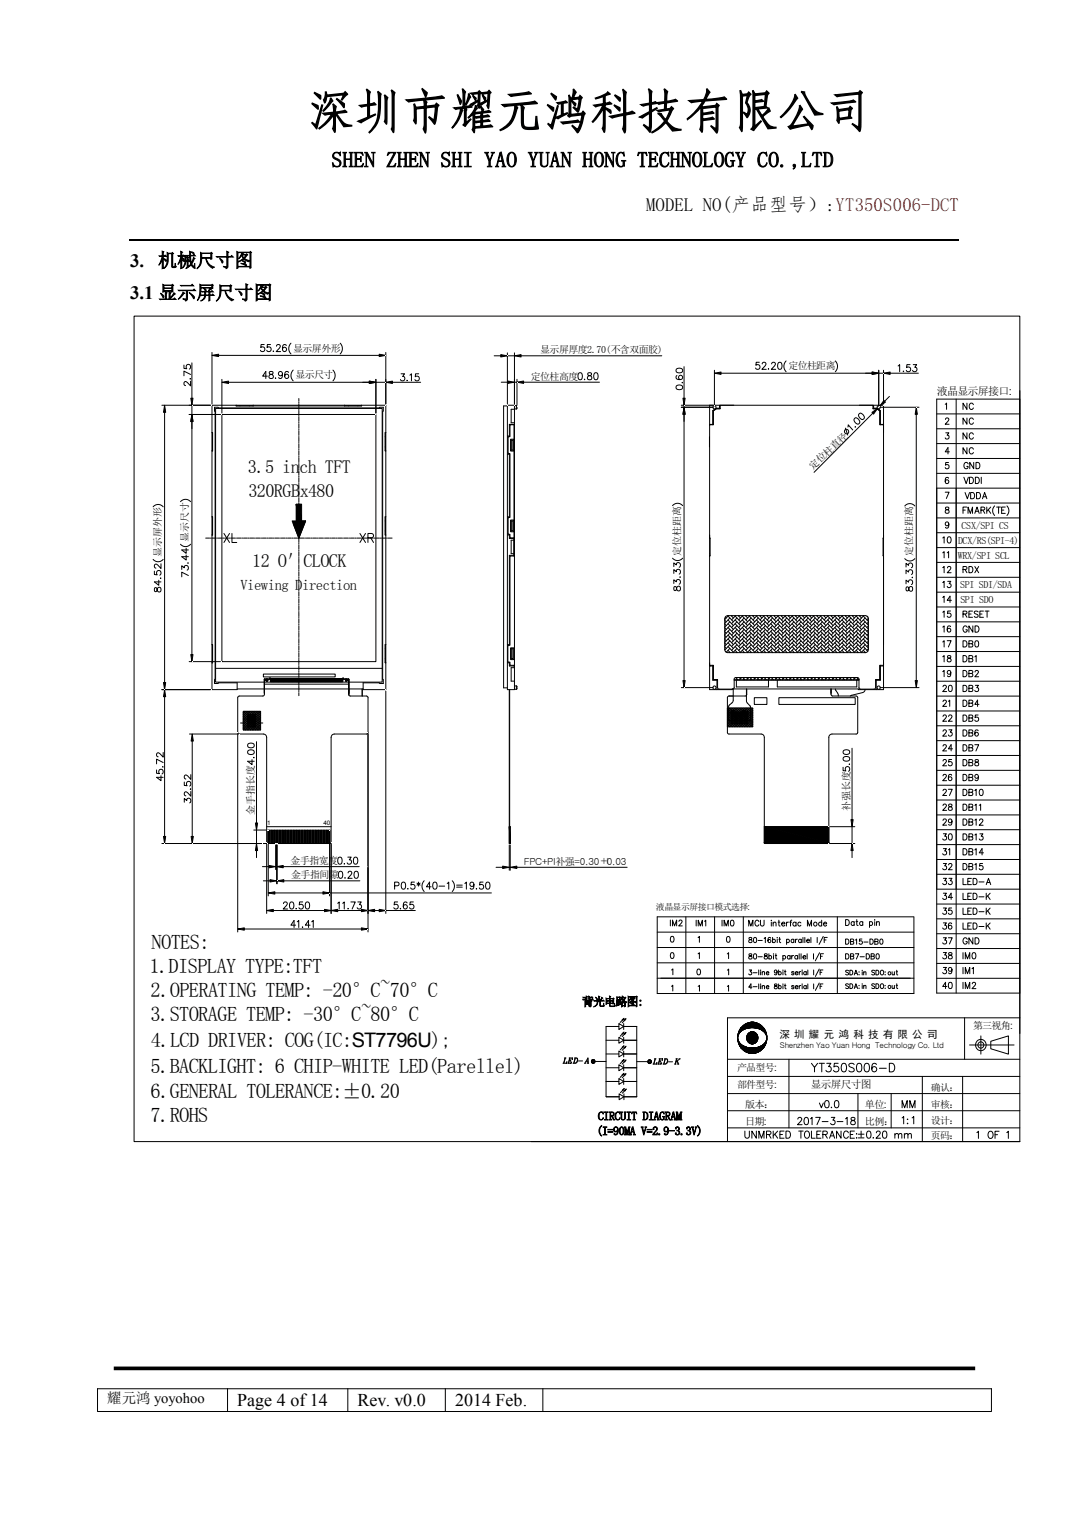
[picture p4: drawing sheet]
<svg xmlns="http://www.w3.org/2000/svg" width="210mm" height="297mm" viewBox="0 0 210 297" stroke-linecap="round" stroke-linejoin="round" font-family="sans-serif">
<defs><g id="words">
<text font-size="9.2" x="60.2" y="24.4">深圳市耀元鸿科技有限公司</text>
<text font-size="4.2" x="64.8" y="32.6">SHEN ZHEN SHI YAO YUAN HONG TECHNOLOGY CO.,LTD</text>
<g font-size="4">
<text x="29.6" y="185.5">NOTES:</text>
<text x="29.2" y="190.2">1.DISPLAY TYPE:TFT</text>
<text x="29.4" y="194.9">2.OPERATING TEMP: -20°C~70°C</text>
<text x="29.4" y="199.6">3.STORAGE TEMP: -30°C~80°C</text>
<text x="29.4" y="209.7">5.BACKLIGHT: 6 CHIP-WHITE LED(Parellel)</text>
<text x="29.5" y="204.6">4.LCD DRIVER: COG(IC:ST7796U);</text>
<text x="29.4" y="214.5">6.GENERAL TOLERANCE:±0.20</text>
<text x="29.4" y="219.2">7.ROHS</text>
</g>
<g font-size="3.7">
<text x="126.2" y="41.2">MODEL NO(产品型号）:YT350S006-DCT</text>
<text x="25.4" y="52.1">3.</text>
<text x="30.9" y="52.1">机械尺寸图</text>
<text x="25.4" y="58.5">3.1 显示屏尺寸图</text>
</g>
<g font-size="3.6">
<text x="48.4" y="92.3">3.5 inch TFT</text>
<text x="48.5" y="97.1">320RGBx480</text>
<text x="49.2" y="110.7">12 O＇CLOCK</text>
</g>
<g font-size="3.5">
<text x="46.4" y="274.7">Page 4 of14</text>
<text x="69.8" y="274.7">Rev. v0.0</text>
<text x="88.9" y="274.7">2014 Feb.</text>
</g>
<text font-size="2.9" x="47" y="115.2">Viewing Direction</text>
<text font-size="2.8" x="21" y="274.2">耀元鸿 yoyohoo</text>
<g font-size="2.3">
<text x="113.7" y="196.5">背光电路图:</text>
<text x="116.5" y="221.8">(I=90MA V=2.9-3.3V)</text>
<text x="116.8" y="218.9">CIRCUIT DIAGRAM</text>
</g>
<text font-size="2.2" x="183" y="77.3">液晶显示屏接口:</text>
<g font-size="2.1">
<text x="152.3" y="202.7">深 圳 耀 元 鸿 科 技 有 限 公 司</text>
<text x="158.4" y="212.6">显示屏尺寸图</text>
</g>
<g font-size="2">
<text x="57.3" y="68.7">显示屏外形</text>
<text x="105.5" y="69">显示屏厚度2.70(不含双面胶)</text>
<text x="57.7" y="74">显示尺寸</text>
<text x="103.7" y="74.2">定位柱高度</text>
<text x="154" y="72.2">定位柱距离</text>
<text x="158.8" y="91.8" transform="rotate(-43 158.8 91.8)">定位柱直径</text>
<text x="36.8" y="105.9" transform="rotate(-90 36.8 105.9)">显示尺寸</text>
<text x="187.2" y="106.4">DCX/RS(SPI-4)</text>
<text x="187.8" y="103.3">CSX/SPI CS</text>
<text x="31.5" y="108.8" transform="rotate(-90 31.5 108.8)">显示屏外形</text>
<text x="132.9" y="108.6" transform="rotate(-90 132.9 108.6)">定位柱距离</text>
<text x="178.3" y="108.7" transform="rotate(-90 178.3 108.7)">定位柱距离</text>
<text x="187.1" y="109.2">WRX/SPI SCL</text>
<text x="187.5" y="114.8">SPI SDI/SDA</text>
<text x="187.6" y="117.8">SPI SDO</text>
<text x="49.7" y="159.2" transform="rotate(-90 49.7 159.2)">金手指长度</text>
<text x="166" y="158.5" transform="rotate(-90 166 158.5)">补强长度</text>
<text x="56.8" y="168.9">金手指宽度</text>
<text x="56.9" y="171.6">金手指间隙</text>
<text x="190.1" y="201">第三视角:</text>
<text x="144" y="209.3">产品型号:</text>
<text x="144" y="212.6">部件型号:</text>
<text x="181.8" y="213.1">确认：</text>
<text x="145.5" y="219.8">日期:</text>
<text x="145.5" y="216.4">版本：</text>
<text x="169" y="216.6">单位:</text>
<text x="169" y="219.8">比例：</text>
<text x="181.8" y="216.4">审核：</text>
<text x="181.8" y="219.7">设计：</text>
<text x="181.8" y="222.5">页码：</text>
</g>
<g font-size="1.9">
<text x="102.4" y="169">FPC+PI补强=0.30</text>
<text x="118.5" y="169">0.03</text>
<text x="118.7" y="169.1" transform="rotate(-90 118.7 169.1)">±</text>
</g>
<text font-size="1.7" x="128.1" y="177.8">液晶显示屏接口模式选择:</text>
<text font-size="1.6" x="152.4" y="204.9">Shenzhen Yao Yuan Hong Technology Co. Ltd</text>
<g font-size="1.2">
<text x="52.2" y="161.2">1</text>
<text x="63.2" y="161.2">40</text>
</g>
</g></defs>
<path d="M25.4 46.9h161.9" fill="none" stroke="#000" stroke-width=".3"/>
<g fill="none" stroke="#000" stroke-width=".2">
<path d="M41.4 79.2h4.7v.1h3.3v-.1h17.9M41.9 79.6h.7l.1 .1h31.4l.1-.1h.7v.7l-.1 .1v52.3l.1 .1v.8h-.7l-.1-.2h-3.2M46.9 79.3h.1M48.7 79.3h.1M70.6 79.2h4.8v5.3h-.2l.2 16.5M100.5 80h-.6v2.6h.6M138.6 79.2h4.7M139.9 79.8h.8M140.6 79.3h.1M167.9 79.2h4.7v5.3M170.5 79.3h.2M170.5 79.8h.8l.5 .3"/>
<path d="M199.2 76.3v146.8M41.9 80.3l.1 .1v52.3l-.1 .1M75.2 85.3h.1M75.2 87.3h.1M99.1 85.2h.4v-2.3h1v-3.7h-1.4v55.5h1.4v-4.6h-1v-.6h-.4M99.1 88.8h.4v12.2h-.4M99.8 86h.4v2h-.4zM100 86v2M100.4 82.9v.1M139.2 80.2v2.8M172 80.2v2.8M172.5 82.9v.1"/>
<path d="M75.4 104.5v21.5M99.1 104.5h.4v.7h.9M99.8 101.8h.4v1.9h-.4zM100 101.8v1.9M100.4 105.1v3.5M100.4 108.5h-.9v17.5h-.4M100.4 105.6h-.5v2.6h.5M172.6 104.5v21.5M41.9 133.6h.7l.1-.2h3.6v1.3h-4.9M46.3 134.6h24.6M75.4 129.5v5.2h-4.5v-1.3M99.8 126.7h.4v2h-.4z"/>
<path d="M100 126.7v2M100.4 130v.1M100.5 130.5h-.6v2.6h.6M139.2 130v2.9h1M143.4 132.9h24.4M143.9 132.9v1.3h6.2v-1.3M151.8 132.9v1.3h15.6v-1.3M172 130v2.9h-1M172.6 129.5v5.2h-4.9v-.1h-24.6v.1h-4.5M145.9 200h2.1zM145.9 200l2.3 .1zM145.9 199.9h2.1"/>
<path d="M146 199.9h1.9zM146 199.9l2 .1zM146.2 199.8h1.5zM146.2 199.8l1.7 .1zM146.4 199.8h1.1zM146.4 199.8h1.3zM146.6 199.8h.7zM146.6 199.8h.9zM146.8 199.7h.3zM146.8 199.7l.5 .1zM188.4 198.9v8.1M142.1 213.7h57.1"/>
<path d="M142.1 210.3h57.1M142.1 207h57.1M142.1 217h57.1M144.1 202.7v.1zM144.1 202.6h.1M144.1 202.8v.1zM144.1 202.9h.1M144.1 203h.1M144.1 202.4h.1M144.1 202.4v.1zM144.1 202.5h.1M144.1 203l.1 .2z"/>
<path d="M144.1 203.2h.1M144.1 203.2l.1 .1zM144.2 202.2h.1M144.2 202.3l-.1 .1zM144.2 202.3v.1zM144.2 203.3v.1zM144.2 203.4h.1zM144.2 202.1h.1M144.2 203.4l.1 .2zM144.2 202h.1zM144.2 202l.1 .1zM144.2 202h.1v.1z"/>
<path d="M144.2 203.6h.1zM144.2 203.6l.2 .1zM144.2 201.9l.1 .1zM144.2 201.9h.2l-.1 .1zM144.2 203.7l.3 .1zM144.3 201.8h.2zM144.3 201.8l.1 .1h-.2zM144.3 201.8h.2l-.1 .1zM144.3 203.8h.2zM144.3 203.8l.3 .1zM144.3 201.7l.2 .1h-.2zM144.3 201.7h.3l-.1 .1z"/>
<path d="M144.3 203.9l.3 .1zM144.3 201.6l.3 .1zM144.3 201.6h.3zM144.3 204h.4zM144.4 201.6h.2zM144.4 201.6h.3zM144.4 204l.4 .1zM144.4 201.5l.3 .1h-.3zM144.4 201.5h.4l-.1 .1zM144.4 204.1h.4zM144.4 201.4l.4 .1zM144.4 201.4h.4z"/>
<path d="M144.4 204.1l.5 .1zM144.4 201.4h.5zM144.4 204.2l.7 .1zM144.5 201.3h.6zM144.5 201.3l.4 .1h-.5zM144.5 201.3h.6l-.2 .1zM144.5 204.3h.6zM144.5 204.3l.7 .1zM144.5 201.2l.6 .1zM144.5 201.2h.7zM144.5 204.4h.9zM144.6 201.1l.6 .1z"/>
<path d="M144.6 201.1h.8zM144.6 204.4l.8 .1zM144.6 204.5h.9zM144.6 201.7a3.4 3.4 0 0 1 5.1 .6 2.06 2.06 0 0 1-2 2.4 2.78 2.78 0 0 1-3.6-1.9l.1-.5zM144.6 201l.8 .1zM144.6 201h.9zM144.6 204.5l1.1 .1zM144.7 201h.8zM144.7 201h1zM144.7 204.6h1.2zM144.7 200.9h1.2zM144.7 200.9l1 .1z"/>
<path d="M144.7 204.6l1.3 .1zM144.7 200.9h1.3zM144.7 204.7h1.5zM144.8 200.8h1.4zM144.8 200.8l1.2 .1zM144.8 204.7l1.6 .1zM144.8 200.8h1.6zM144.8 204.8h1.8zM144.8 200.8h2zM144.8 200.8h1.8zM144.8 204.8h2zM144.8 204.8h2.2z"/>
<path d="M144.8 204.8h4.3M144.8 200.8h4.3zM144.8 200.8h2.2zM144.8 204.8h4.3zM144.8 204.8l4.2 .1h-4.1zM144.8 204.8h4.3l-.1 .1zM144.8 200.7h4.3M144.8 200.8h4.3M144.8 204.9h4.3M144.9 200.6l.2-.1 3.9 .1zM144.9 200.6l4.2 .2h-4.3zM144.9 200.6h4.1l.1 .2z"/>
<path d="M144.9 204.9l3.9 .2h-3.7zM144.9 204.9h4.1l-.2 .2zM144.9 200.6a2.93 2.93 0 0 1 4.1 0 2.93 2.93 0 0 1 .2 4 2.9 2.9 0 0 1-3.9 .7 2.9 2.9 0 0 1-.9-3.9zM144.9 200.6h4.1M144.9 205h4.1M145.1 200.5l.1-.1 3.6 .1zM145.1 200.5h3.7l.2 .1zM145.1 205.1l3.6 .1h-3.5zM145.1 205.1h3.7l-.1 .1zM145.1 200.4h3.7M145.1 205.1h3.7M145.2 200.4l.2-.1 3.3 .1z"/>
<path d="M145.2 200.4h3.5l.1 .1zM145.2 205.2l3.3 .1h-3.1zM145.2 205.2h3.5l-.2 .1zM145.2 200.3h3.5M145.2 205.3h3.5M145.4 200.3l.1-.1 3 .1zM145.4 200.3h3.1l.2 .1zM145.4 205.3l3 .1zM145.4 205.3h3.1l-.1 .1zM145.4 200.2h3.1M145.4 205.4h3.1M145.5 200.2l.2-.1 2.7 .1z"/>
<path d="M145.5 200.2l3 .1zM145.5 205.4l2.7 .1zM145.5 205.4h2.9l-.2 .1zM145.5 200.1h2.9M145.5 205.5h2.9M145.7 200.1h2.5zM145.7 200.1l2.7 .1zM145.7 205.5l2.3 .1zM145.7 205.5h2.5zM145.7 200h2.5M145.7 205.6h2.5M145.9 205.6l2 .1z"/>
<path d="M145.9 205.6h2.1zM145.9 202.7l2.2 .1h-2.2zM145.9 202.7h2.1l.1 .1zM145.9 202.8l2.1 .1h-2.1zM145.9 202.8h2.2l-.1 .1zM145.9 202.9l2.1 .1h-2.1zM145.9 202.9h2.1v.1zM145.9 205.6h2.1M145.9 202.6h2.1M145.9 202.7h2.2M145.9 202.8h2.2M145.9 203h2.1"/>
<path d="M145.9 202.5l2.1 .2h-2.1zM145.9 202.5h2.1v.2zM145.9 203l2.1 .1h-2.1zM145.9 203h2.1v.1zM145.9 202.5h2.1M145.9 203.1h2.1M145.9 202.4l2.1 .1h-2.1zM145.9 202.4h2.1v.1zM145.9 203.1l2.1 .2h-2zM145.9 203.1h2.1v.2zM145.9 202.4h2.1M145.9 203.2h2.1"/>
<path d="M146 202.3l2 .1h-2.1zM146 202.3h2v.1zM146 203.3l1.9 .1h-1.9zM146 203.3h2l-.1 .1zM146 202.2l2 .1h-2zM146 202.2h1.9l.1 .1zM146 203.4l1.8 .1zM146 203.4h1.9l-.1 .1zM146 205.7h1.7zM146 205.7h1.9zM146.1 202.1l1.8 .1h-1.9zM146.1 202.1l1.8 .1z"/>
<path d="M146.1 203.5l1.7 .1zM146.1 203.5h1.7v.1zM146.1 202l1.7 .1h-1.7zM146.1 202l1.7 .1zM146.1 203.6l1.6 .1zM146.1 203.6h1.7zM146.2 205.7l1.3 .1zM146.2 205.7h1.5zM146.2 201.9h1.5zM146.2 201.9l1.6 .1h-1.7zM146.2 201.9l1.6 .1zM146.2 203.7h1.4z"/>
<path d="M146.2 203.7h1.5zM146.3 201.8h1.3zM146.3 201.8l1.4 .1zM146.3 203.7l1.2 .1zM146.3 203.7h1.3zM146.4 205.8h.9zM146.4 205.8h1.1zM146.4 201.8h1.1zM146.4 201.8h1.2zM146.4 203.8l1 .1zM146.4 203.8h1.1zM146.5 201.7h.9z"/>
<path d="M146.5 201.7l1 .1zM146.5 203.9h.8zM146.5 203.9h.9zM146.6 205.8h.5zM146.6 205.8h.7zM146.6 201.7h.7zM146.6 201.7h.8zM146.6 203.9h.6zM146.6 203.9h.7zM146.7 201.6h.5zM146.7 201.6l.6 .1zM146.7 203.9l.4 .1z"/>
<path d="M146.7 203.9h.5zM146.8 205.8h.3zM146.8 201.6h.3zM146.8 201.6h.4zM146.8 204h.3zM147 200.8h2.1zM147 204.8h2.1zM147.1 200.8h2zM147.1 204.8h2zM147.3 200.8h1.8zM147.3 204.8h1.8zM147.5 200.8h1.7z"/>
<path d="M147.5 204.8h1.6zM147.7 200.8l1.5 .1zM147.7 204.7h1.5zM147.9 200.9h1.3zM147.9 204.7h1.3zM148 200.9h1.2zM148 200.9l1.2 .1zM148 204.6h1.2zM148.2 201h1.1zM148.2 204.6h1zM148.4 201l.9 .1zM148.4 204.5h.9z"/>
<path d="M148.5 201.1h.8zM148.5 204.5h.8zM148.5 201.1l.9 .1zM148.5 204.4h.8zM148.7 201.2l.7 .1zM148.7 204.4h.7zM148.8 201.3h.6zM148.8 204.3h.6zM148.8 201.3l.7 .1zM148.8 204.3l.2-.1 .4 .1zM149 201.4h.5zM149 204.2h.5z"/>
<path d="M149 204.2h.5l-.1 .1zM149.1 201.4l.4 .1zM149.1 204.1h.4zM149.1 201.5l.5 .1zM149.1 204.1l.1-.1 .3 .1zM149.2 201.6h.4zM149.2 204h.4zM149.2 204h.4l-.1 .1zM149.3 201.6l.3 .1zM149.3 204h.3zM149.3 201.7l.3 .1zM149.3 203.9l.3 .1z"/>
<path d="M149.3 203.9h.3zM149.4 201.8h.2zM149.4 203.8h.2zM149.4 203.8l.2 .1h-.3zM149.4 203.8h.2v.1zM149.4 201.8l.3 .1zM149.5 201.9l.2 .1zM149.5 203.7l.1 .1h-.2zM149.5 203.7h.2l-.1 .1zM149.6 202h.1zM149.6 203.6h.1zM149.6 203.6l.1 .1h-.2z"/>
<path d="M149.6 203.6l.1 .1zM149.6 202l.1 .1zM149.6 202.1l.2 .1zM149.6 203.4l.1 .2h-.1zM149.6 203.4l.1 .2zM149.7 202.2l.1 .1zM149.7 203.4h.1M149.7 202.3l.1 .1zM149.7 203.3h.1M149.8 202.4h.1M149.8 202.4v.1zM149.8 203.2h.1"/>
<path d="M149.8 203.2l-.1 .1zM149.8 203.2v.1zM149.8 202.5h.1M149.8 202.6h.1M149.8 203h.1M149.8 203v.2zM149.8 202.7v.1zM149.8 202.8v.1zM149.8 202.9h.1M154.1 207v13.4M155.9 218.7l.2-.4h.3l.2 .3-.2 .5-.6 .7h.9M157.3 218.4a.4 .4 0 0 1 .6 .2v.4a.64 .64 0 0 1-.3 .8h-.2a.92 .92 0 0 1-.1-1.4z"/>
<path d="M158.3 218.6l.3-.3v1.5M158.5 207.8l.6 .8 .6-.8M159.1 208.6v.8M159.3 218.3h.9l-.6 1.5M160 207.8h1.1M160.1 215.5l.4 1 .3-1M160.5 207.8v1.6M160.6 219.2h1.2M161.3 215.1a.42 .42 0 0 1 .6 .2l.1 .4a.64 .64 0 0 1-.4 .8h-.1a.92 .92 0 0 1-.2-1.4zM161.5 207.8h.8l-.4 .6a.54 .54 0 0 1 .4 .9 .54 .54 0 0 1-1-.2M162.4 218.3h.7l-.4 .6a.46 .46 0 0 1 .4 .7 .46 .46 0 0 1-.8-.1M162.4 216.3l.1 .1"/>
<path d="M163.2 215.1a.43 .43 0 0 1 .6 .2l.1 .4a.63 .63 0 0 1-.4 .8h-.1a.94 .94 0 0 1-.2-1.4zM163.5 219.2h1.2M163.7 207.8h-.7l-.1 .7a.56 .56 0 0 1 .8 0 .56 .56 0 0 1-.1 .8 .56 .56 0 0 1-.8-.2M164.6 207.8a.48 .48 0 0 1 .7 .3 .84 .84 0 0 1-.5 1.3 1.09 1.09 0 0 1-.2-1.6zM165.2 218.6l.3-.3v1.5M166.3 218.4v.4l.4 .2a.41 .41 0 0 1 .4 .3 .41 .41 0 0 1-.3 .5l-.5-.1-.1-.2a.71 .71 0 0 1 .8-.7v-.3a.47 .47 0 0 0-.7-.1zM166.9 208a.57 .57 0 0 0-.6-.3 .57 .57 0 0 0-.5 .5l.2 .2 .8 .4 .1 .4a.67 .67 0 0 1-1.1 0M167.5 207.8a.5 .5 0 0 1 .8 .3l.1 .4a.74 .74 0 0 1-.5 .9h-.1a1.09 1.09 0 0 1-.3-1.6zM167.6 213.7v6.7M169 207.8a.49 .49 0 0 1 .8 .3v.4a.74 .74 0 0 1-.4 .9h-.1a1.09 1.09 0 0 1-.3-1.6zM171.2 208a.45 .45 0 0 0-.7-.2l-.1 .3a1.03 1.03 0 0 0 .4 1.3 .5 .5 0 0 0 .5-.4 .5 .5 0 0 0-.4-.5 .5 .5 0 0 0-.6 .4M171.8 208.7h1.3"/>
<path d="M173.7 207.8a.88 .88 0 0 1 1.1 .6 .88 .88 0 0 1-.5 1h-.6zM174.1 213.7v6.7M176.2 216.5v-1.5l.5 1.5 .5-1.5v1.5M176.2 218.4l.3-.2v1.4M177.2 218.7h.2zM177.2 219.5h.2zM177.7 216.5v-1.5l.5 1.5 .5-1.5v1.5M178.2 218.4l.3-.2v1.4M180.2 210.3v12.8M188 210.3v12.8M189.4 204.2h8.7M191.6 202.4v3.6"/>
<path d="M193.5 203.5l3.5-1.1v3.6l-3.5-1.1zM103.8 223.1h95.4M142.1 223.1v-24.2h57.1v-137.1h-173v161.3h173M142.1 220.4h57.1M145.5 221v1l.4 .4 .4-.2 .1-1.2M147.8 221v1.4l-.9-1.4v1.4M148.2 222.4v-1.4l.6 1.4 .4-1.4v1.4M149.7 221.7l.8-.1 .1-.5-.9-.1v1.4M150.2 221.7l.4 .7M151 221v1.4M151.4 221.6l.5 .8M151.9 221l-.9 .9"/>
<path d="M152.4 221.7h.5M153.2 221h-.8v1.4h.8M153.5 221a.72 .72 0 0 1 .9 .7 .72 .72 0 0 1-.9 .7zM156 221h.9M156.5 221v1.4M157.4 221.1a.66 .66 0 0 1 .8 .3 .66 .66 0 0 1-.2 .8l-.1 .1a.69 .69 0 0 1-.8-.4 .69 .69 0 0 1 .3-.8zM158.5 221v1.4h.8M159.6 221.7h.5M160.4 221h-.8v1.4h.8M160.7 221.7l.8-.1 .1-.5-.9-.1v1.4M161.2 221.7l.4 .7M162.1 222.4l.5-1.4 .4 1.4"/>
<path d="M162.2 221.9h.7M164.3 221v1.4l-.9-1.4v1.4M165.7 221.4a.48 .48 0 0 0-.5-.4 .48 .48 0 0 0-.4 .5v.4a.48 .48 0 0 0 .4 .5 .48 .48 0 0 0 .5-.3M166.1 221.7h.5M166.9 221h-.8v1.4h.8M167.3 221.5v.1zM167.3 222.3v.1zM167.7 221.6h1.1M167.7 222.3h1.1M168.2 221v1.2M169.5 221.1a.42 .42 0 0 1 .6 .2l.1 .3a.59 .59 0 0 1-.6 .8 .93 .93 0 0 1-.1-1.3zM170.6 222.3h.1"/>
<path d="M171.2 221.4l.3-.4 .3 .1 .1 .2-.1 .4-.7 .7h.9M172.6 221.1a.41 .41 0 0 1 .6 .2l.1 .3a.59 .59 0 0 1-.5 .8 .92 .92 0 0 1-.2-1.3zM174.8 221.7l.3-.2h.3l.1 .9M174.8 221.5v.9M175.5 221.7l.3-.2h.3l.1 .9M176.7 221.7l.3-.2h.3l.1 .9M176.7 221.5v.9M177.4 221.7l.3-.2h.3v.9M190.8 221.3l.3-.3v1.4M193.3 221.1a.66 .66 0 0 1 .7 .3 .66 .66 0 0 1-.1 .8l-.2 .2a.69 .69 0 0 1-.7-.5 .69 .69 0 0 1 .3-.8zM194.4 221.7h.5M195.2 221h-.8v1.4"/>
<path d="M196.7 221.3l.3-.3v1.4M19 271.4h174.8M19 275.8h174.8M19 271.3v4.4M44.4 271.3v4.4M67.9 271.3v4.4M87 271.3v4.4M106 271.3v4.4M193.7 271.3v4.4"/>
<circle cx="139.6" cy="79.6" r=".32"/>
<circle cx="171.6" cy="79.6" r=".32"/>
<circle cx="139.6" cy="134.4" r=".32"/>
<circle cx="171.6" cy="134.4" r=".32"/>
<circle cx="146.9" cy="202.8" r="1.14"/>
<circle cx="191.6" cy="204.2" r="1.07"/>
<circle cx="191.6" cy="204.2" r=".6"/>
</g>
<path d="M22.2 267.4h168.3" fill="none" stroke="#000" stroke-width=".72" stroke-linecap="butt"/>
<g fill="#000">
<path d="M146 199.9l2 .1zM146 199.9h1.9zM146.2 199.8l1.7 .1zM146.2 199.8h1.5zM146.4 199.8h1.3zM146.4 199.8h1.1zM146.6 199.8h.9zM146.6 199.8h.7zM146.8 199.7l.5 .1zM146.8 199.7h.3zM144.1 202.7v.1zM144.1 202.8v.1z"/>
<path d="M144.1 202.4v.1zM144.1 203l.1 .2zM144.1 203.2l.1 .1zM144.2 202.3l-.1 .1zM144.2 202.3v.1zM144.2 203.3v.1zM144.2 203.4h.1zM144.2 203.4l.1 .2zM144.2 202h.1zM144.2 202l.1 .1zM144.2 202h.1v.1zM144.2 203.6h.1z"/>
<path d="M144.2 203.6l.2 .1zM144.2 201.9l.1 .1zM144.2 201.9h.2l-.1 .1zM144.2 203.7l.3 .1zM144.3 201.8h.2zM144.3 201.8l.1 .1h-.2zM144.3 201.8h.2l-.1 .1zM144.3 203.8h.2zM144.3 203.8l.3 .1zM144.3 201.7l.2 .1h-.2zM144.3 201.7h.3l-.1 .1zM144.3 203.9l.3 .1z"/>
<path d="M144.3 201.6l.3 .1zM144.3 201.6h.3zM144.3 204h.4zM144.4 201.6h.2zM144.4 201.6h.3zM144.4 204l.4 .1zM144.4 201.5l.3 .1h-.3zM144.4 201.5h.4l-.1 .1zM144.4 204.1h.4zM144.4 201.4l.4 .1zM144.4 201.4h.4zM144.4 204.1l.5 .1z"/>
<path d="M144.4 201.4h.5zM144.4 204.2l.7 .1zM144.5 201.3l.4 .1h-.5zM144.5 201.3h.6l-.2 .1zM144.5 204.3h.6zM144.5 201.3h.6zM144.5 204.3l.7 .1zM144.5 201.2l.6 .1zM144.5 201.2h.7zM144.5 204.4h.9zM144.6 201.1l.6 .1zM144.6 201.1h.8z"/>
<path d="M144.6 204.4l.8 .1zM144.6 204.5h.9zM144.6 201l.8 .1zM144.6 201h.9zM144.6 204.5l1.1 .1zM144.7 201h.8zM144.7 201h1zM144.7 204.6h1.2zM144.7 200.9h1.2zM144.7 200.9l1 .1zM144.7 204.6l1.3 .1zM144.7 200.9h1.3z"/>
<path d="M144.7 204.7h1.5zM144.8 200.8l1.2 .1zM144.8 200.8h1.4zM144.8 204.7l1.6 .1zM144.8 200.8h1.6zM144.8 204.8h1.8zM144.8 200.8h1.8zM144.8 200.8h2zM144.8 204.8h2zM146 203.3l1.9 .1h-1.9zM146 203.3h2l-.1 .1zM146 202.2l2 .1h-2z"/>
<path d="M146 202.2h1.9l.1 .1zM146 203.4l1.8 .1zM146 203.4h1.9l-.1 .1zM146 205.7h1.7zM146 205.7h1.9zM146.1 202.1l1.8 .1h-1.9zM146.1 202.1l1.8 .1zM146.1 203.5l1.7 .1zM146.1 203.5h1.7v.1zM146.1 202l1.7 .1h-1.7zM146.1 202l1.7 .1zM146.1 203.6l1.6 .1z"/>
<path d="M146.1 203.6h1.7zM146.2 205.7l1.3 .1zM146.2 205.7h1.5zM146.2 201.9l1.6 .1h-1.7zM146.2 201.9l1.6 .1zM146.2 203.7h1.4zM146.2 203.7h1.5zM146.2 201.9h1.5zM146.3 201.8l1.4 .1zM146.3 203.7l1.2 .1zM146.3 203.7h1.3zM146.4 205.8h.9z"/>
<path d="M146.4 205.8h1.1zM146.3 201.8h1.3zM146.4 201.8h1.2zM146.4 203.8l1 .1zM146.4 203.8h1.1zM146.4 201.8h1.1zM146.5 201.7l1 .1zM146.5 203.9h.8zM146.5 203.9h.9zM146.6 205.8h.5zM146.6 205.8h.7zM146.5 201.7h.9z"/>
<path d="M146.6 201.7h.8zM146.6 203.9h.6zM146.6 203.9h.7zM146.6 201.7h.7zM146.7 201.6l.6 .1zM146.7 203.9l.4 .1zM146.7 203.9h.5zM146.8 205.8h.3zM146.7 201.6h.5zM146.8 201.6h.4zM146.8 204h.3zM146.8 201.6h.3z"/>
<path d="M147.1 200.8h2zM147.1 204.8h2zM147.3 200.8h1.8zM147.3 204.8h1.8zM147.5 200.8h1.7zM147.5 204.8h1.6zM147.7 200.8l1.5 .1zM147.7 204.7h1.5zM147.9 200.9h1.3zM147.9 204.7h1.3zM148 200.9h1.2zM148 200.9l1.2 .1z"/>
<path d="M148 204.6h1.2zM148.2 201h1.1zM148.2 204.6h1zM148.4 201l.9 .1zM148.4 204.5h.9zM148.5 201.1h.8zM148.5 204.5h.8zM148.5 201.1l.9 .1zM148.5 204.4h.8zM148.7 201.2l.7 .1zM148.7 204.4h.7zM148.8 201.3h.6z"/>
<path d="M148.8 204.3h.6zM148.8 201.3l.7 .1zM149 201.4h.5zM148.8 204.3l.2-.1 .4 .1zM149 204.2h.5l-.1 .1zM149.1 201.4l.4 .1zM149 204.2h.5zM149.1 204.1h.4zM149.1 201.5l.5 .1zM149.2 201.6h.4zM149.1 204.1l.1-.1 .3 .1zM149.2 204h.4l-.1 .1z"/>
<path d="M149.3 201.6l.3 .1zM149.2 204h.4zM149.3 204h.3zM149.3 201.7l.3 .1zM149.3 203.9l.3 .1zM149.3 203.9h.3zM149.4 201.8h.2zM149.4 203.8l.2 .1h-.3zM149.4 203.8h.2v.1zM149.4 201.8l.3 .1zM149.4 203.8h.2zM149.5 201.9l.2 .1z"/>
<path d="M149.5 203.7l.1 .1h-.2zM149.5 203.7h.2l-.1 .1zM149.6 202h.1zM149.6 203.6l.1 .1h-.2zM149.6 203.6l.1 .1zM149.6 202l.1 .1zM149.6 203.6h.1zM149.6 202.1l.2 .1zM149.6 203.4l.1 .2h-.1zM149.6 203.4l.1 .2zM149.7 202.2l.1 .1zM149.7 202.3l.1 .1z"/>
<path d="M149.8 202.4v.1zM149.8 203.2l-.1 .1zM149.8 203.2v.1zM149.8 203v.2zM149.8 202.7v.1zM149.8 202.8v.1z"/>
</g>
<path d="M138.6 104.5l.1 .1z" fill-rule="evenodd" fill="#fff"/>
<g fill="none" stroke="#000" stroke-width=".2">
<path d="M41.4 79.2v55.5M41.9 79.6v.7M42.1 79.8h32.6v53.5h-32.6zM46.1 79.3h3.3M46.1 79.2h3.3M49.4 79.3h21.2v-.1h-3.3v.1M58.4 77.9v.5M58.4 78.6v.1M58.4 78.9v.8M58.4 79.9v.1M67.3 79.3h3.3M68.1 79.3h.1"/>
<path d="M69.9 79.3h.1M99.1 79.3h-.7v55.1h.7M100.5 79.2h.4M100.5 79.9h.4M100.9 79.2l.1 .2-.1 .5M100.9 79.2v.7M138.6 79.2v3.8M139.9 79.8l-.7 .4M140.6 79.2v.6M140.7 79.8h-.8l-.6 .5v2.7M170.5 79.8h.8l.6 .5v2.7M170.7 79.2v.6"/>
<path d="M171.3 79.8l.7 .4M183 78h16.2v116h-16.2zM184.6 79l.3-.2v1.2M186.8 78v116M188.9 78.8v1.2l-.8-1.2v1.2M190.2 79.1a.42 .42 0 0 0-.5-.3 .42 .42 0 0 0-.4 .4v.3a.42 .42 0 0 0 .4 .5 .42 .42 0 0 0 .5-.3M41.4 84.5l.1 3.6h-.1M41.5 85.3h.1M41.5 87.3h.1M43.3 81h30.1v48.3h-30.1zM57.9 98.5l.5 3.3h-.5zM57.9 98.5h.5v3.3z"/>
<path d="M57.9 98.5h1M57.9 99.6v2.7h-.6l1.1 2.8 1.3-3.3h-.8M58.4 98.5l.5 3.3h-.5zM58.4 98.5h.5v3.3zM58.4 80.2v.8M58.4 81.2v.2M58.4 81.5v.8M58.4 82.5v.2M58.4 82.8v.9M58.4 83.8v.2M58.4 84.1v.9M58.4 85.1v.2"/>
<path d="M58.4 85.5v.8M58.4 86.4v.2M58.4 86.8v.8M58.4 87.8v.1M58.4 88.1v.8M58.4 89.1v.1M58.4 89.4v.8M58.4 90.4v.2M58.4 90.7v.8M58.4 91.7v.2M58.4 92v.9M58.4 93v.2"/>
<path d="M58.4 93.3v.9M58.4 94.3v.2M58.4 94.7v.8M58.4 95.6v.2M58.4 96v.8M58.4 97v.1M58.4 97.3v.8M58.4 98.3v.1M58.4 98.6v.8M58.4 99.6v.2M58.4 99.9v.8M75.3 84.5v3.6"/>
<path d="M75.4 84.5v3.6M99.7 85.8h.7v2.3h-.7zM100.4 82.9v25.7M100.5 83l-.8 .1-.1 2.2-.3 .2v3l.3 .1v12.5l-.3 .1v3.1l.3 .1 .1 .6 .8 .1M100.5 82.9v47.2M138.6 85.3v2M138.6 82.9h.6M138.7 82.9v.1M139.4 80.3l.5-.4h.8v-.7h29.8v.7h.8l.6 .4v2.7h.7v47h-.7v2.8h-.9v1.5l-.1 .3h-2.9l-.2-.2v-1.8l-.3-.2h-23.8l-.3 .2v1.8l-.2 .2-2.8 .1-.2-.2v-1.7h-.8v-2.8h-.8v-47h.8zM172 82.9h.6M183 98.3h16.2M183 95.4h16.2"/>
<path d="M183 92.5h16.2M183 89.6h16.2M183 86.7h16.2M183 83.8h16.2M183 80.9h16.2M184.6 96.2h.8l-.5 1.2M184.7 82l.2-.3h.2l.3 .2-.2 .4-.6 .6h.8M184.8 99.1v.4a.49 .49 0 0 1 .5 .2 .49 .49 0 0 1 0 .5l-.4 .1a.4 .4 0 0 1-.2-.5 .4 .4 0 0 1 .5-.3l.2-.1-.1-.3zM184.8 84.6h.6l-.4 .4a.39 .39 0 0 1 .3 .7 .39 .39 0 0 1-.7-.1M185.3 90.4h-.5l-.1 .5a.41 .41 0 0 1 .6 0 .41 .41 0 0 1-.1 .6 .41 .41 0 0 1-.6-.1M185.3 93.4l-.3-.1a.68 .68 0 0 0-.4 .6 .68 .68 0 0 0 .4 .6 .36 .36 0 0 0 .4-.4 .36 .36 0 0 0-.4-.3 .36 .36 0 0 0-.4 .3M185.5 88.3h-.9l.6-.8v1.2"/>
<path d="M188.1 99.7h.5M188.3 93.2l.4 1.3 .5-1.3M188.5 96.2l.5 1.3 .4-1.3M188.8 99.1h-.7v1.2M188.9 81.7v1.2l-.8-1.2v1.2M188.9 84.6v1.2l-.8-1.2v1.2M188.9 87.5v1.2l-.8-1.2v1.2M189.1 90.7a.42 .42 0 0 0-.5-.3 .42 .42 0 0 0-.3 .4v.3a.41 .41 0 0 0 .4 .5 .41 .41 0 0 0 .4-.5h-.3M189.4 93.2a.65 .65 0 0 1 .7 .5 .65 .65 0 0 1-.3 .8h-.4zM189.6 96.2a.64 .64 0 0 1 .8 .5 .64 .64 0 0 1-.4 .8h-.4zM190.2 82a.42 .42 0 0 0-.5-.3 .42 .42 0 0 0-.4 .4v.3a.42 .42 0 0 0 .4 .5 .42 .42 0 0 0 .5-.3M190.2 84.9a.42 .42 0 0 0-.5-.3 .42 .42 0 0 0-.4 .4v.3a.42 .42 0 0 0 .4 .5 .42 .42 0 0 0 .5-.3"/>
<path d="M190.2 87.8a.42 .42 0 0 0-.5-.3 .42 .42 0 0 0-.4 .4v.3a.42 .42 0 0 0 .4 .5 .42 .42 0 0 0 .5-.3M190.2 90.4v1.2l-.8-1.2v1.2M190.5 93.2a.65 .65 0 0 1 .8 .5 .65 .65 0 0 1-.4 .8h-.4zM190.6 99.9h.5M190.7 90.4a.63 .63 0 0 1 .7 .6 .63 .63 0 0 1-.7 .6zM190.8 96.2a.64 .64 0 0 1 .7 .5 .64 .64 0 0 1-.3 .8h-.4zM191.6 99.7l.7-.1v-.4l-.7-.1v1.2M191.7 93.2v1.3M191.9 97.5l.4-1.3 .5 1.3M192 99.7l.4 .6M192.1 97.1h.5M192.8 99.1v1.2"/>
<path d="M193 99.6l.5 .7M193.5 99.1l-.7 .8M194.3 98.8a1.32 1.32 0 0 0 0 1.9M194.7 99.1h.7M195.1 99.1v1.2M195.7 99.7h.4M196.4 99.1h-.7v1.2h.7M196.7 98.8a1.32 1.32 0 0 1 0 1.9M40.2 105.1h.7M41.1 105.1h.2M41.4 101l.1 3.5h-.1M41.4 105.1h.8"/>
<path d="M41.5 101.8h.1M41.5 103.7h.1M42.3 105.1h.2M42.6 105.1h.8M43.6 105.1h.1M43.7 104.2l1.1 1.8M43.9 105.1h.7M44.8 105.1h.1M44.8 104.2l-1.1 1.8M45.1 105.1h.8M45.3 104.2v1.8h1M46 105.1h.2"/>
<path d="M46.3 105.1h.8M47.2 105.1h.2M47.6 105.1h.7M48.5 105.1h.1M48.8 105.1h.8M49.7 105.1h.2M50 105.1h.8M50.9 105.1h.2M51.2 105.1h.8M52.2 105.1h.1M52.5 105.1h.7M53.4 105.1h.2"/>
<path d="M53.7 105.1h.8M54.6 105.1h.2M54.9 105.1h.8M55.9 105.1h.1M56.2 105.1h.7M57.1 101.8h1.3v3.3zM57.1 105.1h.1M57.4 105.1h.8M58.3 105.1h.2M58.4 101.8h1.3l-1.3 3.3zM58.4 100.9v.2M58.4 101.2v.9"/>
<path d="M58.4 102.2v.2M58.4 102.5v.9M58.4 103.5v.2M58.4 103.9v.8M58.4 104.8v.2M58.4 105.2v.8M58.4 106.2v.1M58.4 106.5v.8M58.4 107.5v.1M58.4 107.8v.8M58.4 108.8v.2M58.4 109.1v.8"/>
<path d="M58.4 110.1v.2M58.4 110.4v.9M58.4 111.4v.2M58.4 111.7v.9M58.4 112.7v.2M58.4 113.1v.8M58.4 114v.2M58.4 114.4v.8M58.4 115.4v.1M58.4 115.7v.8M58.4 116.7v.2M58.4 117v.8"/>
<path d="M58.4 118v.2M58.4 118.3v.9M58.4 119.3v.2M58.4 119.6v.9M58.6 105.1h.8M59.5 105.1h.2M59.8 105.1h.8M60.8 105.1h.1M61.1 105.1h.7M62 105.1h.1M62.3 105.1h.8M63.2 105.1h.2"/>
<path d="M63.5 105.1h.8M64.5 105.1h.1M64.8 105.1h.7M65.7 105.1h.1M66 105.1h.8M66.9 105.1h.2M67.2 105.1h.8M68.1 105.1h.2M68.5 105.1h.7M69.4 105.1h.1M69.7 105.1h.7M70.3 104.2l1.1 1.8"/>
<path d="M70.6 105.1h.2M70.9 105.1h.8M71.4 104.2l-1.1 1.8M71.8 105.1h.2M71.9 105.1l.9-.1 .2-.3-.1-.3-.3-.2h-.7v1.8M72.1 105.1h.8M72.4 105.1l.6 .9M73.1 105.1h.1M73.4 105.1h.7M74.3 105.1h.1M74.6 105.1h.8M75.2 101h.2v3.5h-.2z"/>
<path d="M75.2 101.8h.1M75.2 103.7h.1M75.5 105.1h.2M75.8 105.1h.8M99.7 101.6h.7v2.3h-.7zM100.5 108.6h-.8l-.1 .2v17.3l-.4 .1v3.1l.4 .1 .1 .6h.8M138.6 108.5h.1M138.6 105.2h.1M138.6 104.5v4.1M172.5 108.5h.1M172.5 105.2h.1M183 115.7h16.2"/>
<path d="M183 112.8h16.2M183 109.9h16.2M183 107h16.2M183 104.1h16.2M183 101.2h16.2M183 118.6h16.2M184.2 105.1l.2-.2v1.2M184.2 108l.2-.2v1.2M184.2 110.9l.2-.2v1.2M184.2 113.8l.2-.2v1.2M184.2 116.7l.2-.2v1.2M184.2 119.6l.2-.2v1.2"/>
<path d="M185 108l.3-.2v1.2M185.1 111l.2-.3h.2l.2 .2-.1 .4-.6 .6h.8M185.1 113.6h.6l-.3 .4a.39 .39 0 0 1 .3 .7 .39 .39 0 0 1-.7-.1M185.2 104.9h.2a.65 .65 0 0 1 .4 .6 .65 .65 0 0 1-.4 .6l-.2-.1-.2-.4zM185.4 102.4a.36 .36 0 0 1-.5 .3 .36 .36 0 0 1-.2-.6 .36 .36 0 0 1 .6 .1l.1 .2a.58 .58 0 0 1-.5 .8l-.2-.2M185.7 119.4h-.6v.5a.41 .41 0 0 1 .6 0 .41 .41 0 0 1-.1 .6 .41 .41 0 0 1-.6-.1M185.9 117.3h-.9l.6-.8v1.2M188.1 111.3l.7-.1v-.4l-.7-.1v1.2M188.1 120l.7-.1v-.4l-.7-.1v1.2M188.5 111.3l.4 .6M188.5 120l.4 .6M189.1 100.3v-1.2l.5 1.2 .4-1.2v1.2"/>
<path d="M189.3 110.7a.66 .66 0 0 1 .7 .4 .66 .66 0 0 1-.2 .8h-.5zM189.3 120h.4M190 119.4h-.7v1.2h.7M190.4 100.3l.5-1.2 .4 1.2M190.4 110.7l.8 1.2M191.1 119.6l-.3-.2-.5 .2 .1 .3 .6 .3 .1 .3-.3 .1-.5-.1M191.2 110.7l-.8 1.2M191.4 120h.4M192.1 119.4h-.7v1.2h.7M192.4 119.4h.8M192.8 119.4v1.2M31.6 134.7h9.5"/>
<path d="M32.2 134.7l.2 1.4h-.5zM32.2 136.1v27.3M41.4 126l.1 3.5h-.1M41.5 126.7h.1M41.5 128.7h.1M41.9 132.8v.8M42.1 130.6h32.6M47.5 139h3.4v3.6h-3.4zM47.5 139.7l2.8 2.9M47.5 139.3l3.1 3.3M47.5 139l3.4 3.6M47.7 139l-.2 .2"/>
<path d="M47.9 139l3 3.2M48.1 139l-.6 .6M48.2 139l2.7 2.9-.7 .7M48.4 139.6h.2v2.5h-.2zM48.4 140h.2v1.3h-.2zM48.4 139l-.9 .9M48.5 139l2.4 2.5-1 1.1M48.7 139l-1.2 1.3M48.8 139.6h.3v2.5h-.3zM48.8 140h.3v1.3h-.3zM48.9 139l2 2.2-1.4 1.4M49 139l-1.5 1.6"/>
<path d="M49.2 139l1.7 1.8-1.7 1.8M49.3 139.6h.2v2.5h-.2zM49.3 140h.2v1.3h-.2zM49.4 139l-1.9 2M49.5 139l1.4 1.5-2 2.1M49.7 139.6h.2v2.5h-.2zM49.7 140h.2v1.3h-.2zM49.7 139l-2.2 2.3M49.8 139l1.1 1.1-2.3 2.5M50 139l-2.5 2.7M50.1 139l.8 .8-2.7 2.8M50.4 139l-2.9 3"/>
<path d="M50.5 139l.4 .4-3 3.2M50.7 139l-3.2 3.4M50.8 139l.1 .1-3.3 3.5M51.4 131.7h14.1v.6h-14.1zM51.6 133.7h16.5M52 133l.1 .1M52.1 132.7l-.1 .1M52.2 132.7l.1 .1M52.3 133l-.1 .1M52.6 132.5l.3 .1M52.8 132.6l.1 .6zM52.8 132.6h14.1v.6h-14.1z"/>
<path d="M52.9 132.6v.6M52.9 132.6l.1 .6zM53 132.6v.6M53 132.6l.1 .6zM53.1 132.6v.6M53.1 132.6l.1 .6zM53.2 132.6v.6M53.2 132.6l.1 .6zM53.3 132.6v.6M53.3 132.6l.1 .6zM53.4 132.6v.6M53.4 132.6l.1 .6z"/>
<path d="M53.5 132.6v.6M53.5 132.6l.1 .6zM53.6 132.6v.6M53.6 132.6l.1 .6zM53.7 132.6v.6M53.7 132.6l.1 .6zM53.8 132.6v.6M53.8 132.6l.1 .6zM53.9 132.6v.6M53.9 132.6l.1 .6zM54 132.6v.6M54 132.6l.1 .6z"/>
<path d="M54.1 132.6v.6M54.1 132.6l.1 .6zM54.2 132.6v.6M54.2 132.6l.1 .6zM54.3 132.6v.6M54.3 132.6l.1 .6zM54.4 132.6v.6M54.4 132.6l.1 .6zM54.5 132.6v.6M54.5 132.6l.1 .6zM54.6 132.6v.6M54.6 132.6l.1 .6z"/>
<path d="M54.7 132.6v.6M54.7 132.6l.1 .6zM54.8 132.6v.6M54.8 132.6l.1 .6zM54.9 132.6v.6M54.9 132.6l.1 .6zM55 132.6v.6M55 132.6v.6zM55.1 132.6l.1 .6zM55.1 132.6v.6M55.2 132.6v.6M55.2 132.6v.6z"/>
<path d="M55.3 132.6l.1 .6zM55.3 132.6v.6M55.4 132.6v.6M55.4 132.6v.6zM55.5 132.6v.6zM55.5 132.6v.6M55.6 132.6v.6zM55.6 132.6v.6M55.7 132.6v.6zM55.7 132.6v.6M55.8 132.6v.6zM55.8 132.6v.6"/>
<path d="M55.9 132.6v.6zM55.9 132.6v.6M56 132.6v.6zM56 132.6v.6M56.1 132.6v.6zM56.1 132.6v.6M56.2 132.6v.6zM56.2 132.6v.6M56.3 132.6v.6zM56.3 132.6v.6M56.4 132.6v.6zM56.4 132.6v.6"/>
<path d="M56.5 132.6v.6zM56.5 132.6v.6M56.6 132.6v.6zM56.6 132.6v.6M56.7 132.6v.6zM56.7 132.6v.6M56.8 132.6v.6zM56.8 132.6v.6M56.9 132.6v.6zM56.9 132.6v.6M57 132.6v.6zM57 132.6v.6"/>
<path d="M57.1 132.6v.6zM57.1 132.6v.6M57.1 132.6l.1 .6zM57.2 132.6v.6M57.2 132.6l.1 .6zM57.3 132.6v.6M57.4 132.6v.6zM57.4 132.6v.6M57.4 132.6l.1 .6zM57.5 132.6v.6M57.5 132.6l.1 .6zM57.6 132.6v.6"/>
<path d="M57.6 132.6l.1 .6zM57.7 132.6v.6M57.7 132.6l.1 .6zM57.8 132.6v.6M57.8 132.6l.1 .6zM57.9 132.6v.6M57.9 132.6l.1 .6zM58 132.6v.6M58 132.6l.1 .6zM58.1 132.6v.6M58.1 132.6l.1 .6zM58.2 132.6v.6"/>
<path d="M58.2 132.6l.1 .6zM58.3 132.6v.6M58.3 132.6l.1 .6zM58.4 120.6v.2M58.4 121v.8M58.4 121.9v.2M58.4 122.3v.8M58.4 123.3v.1M58.4 123.6v.8M58.4 124.6v.1M58.4 124.9v.8M58.4 125.9v.2"/>
<path d="M58.4 126.2v.8M58.4 127.2v.2M58.4 127.5v.9M58.4 128.5v.2M58.4 128.9v.8M58.4 129.8v.2M58.4 130.2v.8M58.4 131.2v.1M58.4 131.5v.8M58.4 132.5v.1M58.4 132.8v.8M58.4 133.8v.1"/>
<path d="M58.4 134.1v.8M58.4 135.1v.2M58.4 135.4v.5M58.4 132.6v.6M58.4 132.6l.1 .6zM58.5 132.6v.6M58.5 132.6l.1 .6zM58.6 132.6v.6M58.6 132.6l.1 .6zM58.7 132.6v.6M58.7 132.6l.1 .6zM58.8 132.6v.6"/>
<path d="M58.8 132.6l.1 .6zM58.9 132.6v.6M58.9 132.6l.1 .6zM59 132.6v.6M59 132.6l.1 .6zM59.1 132.6v.6M59.1 132.6l.1 .6zM59.2 132.6v.6M59.2 132.6l.1 .6zM59.3 132.6v.6M59.3 132.6l.1 .6zM59.4 132.6v.6"/>
<path d="M59.4 132.6l.1 .6zM59.5 132.6v.6M59.5 132.6l.1 .6zM59.6 132.6v.6M59.6 132.6l.1 .6zM59.7 132.6v.6M59.7 132.6l.1 .6zM59.8 132.6v.6M59.8 132.6l.1 .6zM59.9 132.6v.6M59.9 132.6l.1 .6zM60 132.6v.6"/>
<path d="M60 132.6l.1 .6zM60.1 132.6v.6M60.1 132.6l.1 .6zM60.2 132.6v.6M60.2 132.6l.1 .6zM60.3 132.6v.6M60.3 132.6l.1 .6zM60.4 132.6v.6M60.4 132.6l.1 .6zM60.5 132.6v.6M60.5 132.6l.1 .6zM60.6 132.6v.6"/>
<path d="M60.6 132.6l.1 .6zM60.7 132.6v.6M60.7 132.6v.6zM60.8 132.6l.1 .6zM60.8 132.6v.6M60.9 132.6v.6M60.9 132.6v.6zM61 132.6l.1 .6zM61 132.6v.6M61.1 132.6v.6M61.1 132.6v.6zM61.2 132.6v.6z"/>
<path d="M61.2 132.6v.6M61.3 132.6v.6zM61.3 132.6v.6M61.4 132.6v.6zM61.4 132.6v.6M61.5 132.6v.6zM61.5 132.6v.6M61.6 132.6v.6zM61.6 132.6v.6M61.7 132.6v.6zM61.7 132.6v.6M61.8 132.6v.6z"/>
<path d="M61.8 132.6v.6M61.9 132.6v.6zM61.9 132.6v.6M62 132.6v.6zM62 132.6v.6M62.1 132.6v.6zM62.1 132.6v.6M62.2 132.6v.6zM62.2 132.6v.6M62.3 132.6v.6zM62.3 132.6v.6M62.4 132.6v.6z"/>
<path d="M62.4 132.6v.6M62.5 132.6v.6zM62.5 132.6v.6M62.6 132.6v.6zM62.6 132.6v.6M62.7 132.6v.6zM62.7 132.6v.6M62.8 132.6v.6zM62.8 132.6v.6M62.9 132.6v.6zM62.9 132.6v.6M63 132.6v.6z"/>
<path d="M63 132.6v.6M63.1 132.6v.6zM63.1 132.6v.6M63.1 132.6l.1 .6zM63.2 132.6v.6M63.3 132.6v.6zM63.3 132.6v.6M63.3 132.6l.1 .6zM63.4 132.6v.6M63.5 132.6v.6zM63.5 132.6v.6M63.5 132.6l.1 .6z"/>
<path d="M63.6 132.6v.6M63.6 132.6l.1 .6zM63.7 132.6v.6M63.7 132.6l.1 .6zM63.8 132.6v.6M63.8 132.6l.1 .6zM63.9 132.6v.6M63.9 132.6l.1 .6zM64 132.6v.6M64 132.6l.1 .6zM64.1 132.6v.6M64.1 132.6l.1 .6z"/>
<path d="M64.2 132.6v.6M64.2 132.6l.1 .6zM64.3 132.6v.6M64.3 132.6l.1 .6zM64.4 132.6v.6M64.4 132.6l.1 .6zM64.5 132.6v.6M64.5 132.6l.1 .6zM64.6 132.6v.6M64.6 132.6l.1 .6zM64.7 132.6v.6M64.7 132.6l.1 .6z"/>
<path d="M64.8 132.6v.6M64.8 132.6l.1 .6zM64.9 132.6v.6M64.9 132.6l.1 .6zM65 132.6v.6M65 132.6l.1 .6zM65.1 132.6v.6M65.1 132.6l.1 .6zM65.2 132.6v.6M65.2 132.6l.1 .6zM65.3 132.6v.6M65.3 132.6l.1 .6z"/>
<path d="M65.4 132.6v.6M65.4 132.6l.1 .6zM65.5 132.6v.6M65.5 132.6l.1 .6zM65.6 132.6v.6M65.6 132.6l.1 .6zM65.7 132.6v.6M65.7 132.6l.1 .6zM65.8 132.6v.6M65.8 132.6l.1 .6zM65.9 132.6v.6M65.9 132.6l.1 .6z"/>
<path d="M66 132.6v.6M66 132.6l.1 .6zM66.1 132.6v.6M66.1 132.6l.1 .6zM66.2 132.6v.6M66.2 132.6l.1 .6zM66.3 132.6v.6M66.3 132.6l.1 .6zM66.4 132.6v.6M66.4 132.6l.1 .6zM66.5 132.6v.6M66.5 132.6l.1 .6z"/>
<path d="M66.6 132.6v.6M66.6 132.6l.1 .6zM66.7 132.6v.6M66.7 132.6l.1 .6zM66.8 132.6v.6M66.8 132.6v.6zM66.9 132.6v.6zM67.1 132.5l-.2 .1M67.5 133l.1 .1M67.6 132.7l-.1 .1M67.7 132.7l.1 .1M67.8 133l-.1 .1"/>
<path d="M68.1 135.7v-3h-16.5v3l-.1 .3h-4.8l-.2 .1v7.2l5 .1 .4 .2 .2 .3 .1 20.9h12.5v-20.9l.2-.3 .4-.2 6.5-.1 .1-7-.3-.3M68.2 134.6v1.3M70.8 134.6v1.4M75.2 126h.2v3.5h-.2zM75.2 126.7h.1M75.2 128.7h.1M99.7 126.6h.7v2.3h-.7zM100.4 130v.1M100.5 134.7h.4M100.5 134h.4M100.9 134l.1 .2-.1 .5M100.9 134v.7"/>
<path d="M138.6 130.1h.6M138.6 129.5v5.2M138.7 130v.1M139.3 130v2.8h.9M140.1 132.9v1.8M141.6 126.4l.3 .3M141.6 125.6l.3 .4M141.6 124.9l.3 .3M141.6 124.2l.3 .3M141.6 123.4l.3 .3M141.6 122.7l.3 .3M141.6 121.9l.3 .3"/>
<path d="M141.6 121.2l.3 .3M141.7 127.3l.1 .1M141.7 120.6l.2 .2M141.9 120.4l.2-.1h27l.5 .3v.3v6.1l-.5 .5h-27l-.4-.2-.1-.3v-6.2zM142.1 138.3h4.9v3.7h-4.9zM142.1 139.8l2.1 2.2M142.1 139.5l2.4 2.5M142.1 139.1l2.7 2.9M142.1 138.8l3 3.2M142.1 138.4l3.4 3.6M142.2 127.1l.4 .4M142.2 126.3l1.1 1.1"/>
<path d="M142.2 125.6l1.1 1.1M142.2 124.8l1.1 1.2M142.2 124.1l1.1 1.1M142.2 123.3l1.1 1.2M142.2 122.6l1.1 1.1M142.2 121.9l1.1 1.1M142.2 121.1l1.1 1.1M142.2 120.4l1.1 1.1M142.3 138.3l-.2 .2M142.3 120.3l-.7 .8M142.4 138.3l3.4 3.7M142.6 120.8l-1 1"/>
<path d="M142.6 121.5l-1 1.1M142.6 122.2l-1 1.1M142.6 123l-1 1M142.6 123.7l-1 1.1M142.6 124.5l-1 1M142.6 125.2l-1 1.1M142.6 126l-1 1M142.6 126.7l-.7 .7M142.6 127.4l-.1 .1M142.6 138.3l-.5 .6M142.7 138.3l3.4 3.7M142.8 139.3h.3v1.5"/>
<path d="M142.8 120.3l.5 .5M142.9 139.3h.2v2.2h-.2zM142.9 139.3v1.5M142.9 138.3l-.8 .9M142.9 138.9h.1M142.9 138.9l-.1 .4 .2-.4M143 120.3l-.1 .1M143 139l.1 .3M143 138.3l3.4 3.7M143.1 138.9h.2M143.2 138.9l-.3 .2M143.2 138.3l-1.1 1.3"/>
<path d="M143.2 134.6v2.3l-.1 .4-.8 .7 .1 2.8 4.2-.1v-2.6l-.8-1v-2.5M143.2 139l.2-.1-.1 .4M143.3 138.3l3.5 3.7M143.4 139.3h.2v2.2h-.2zM143.4 138.9l-.2 .4 .1-.3M143.4 132.8h24.4M143.5 139.1h.3M143.6 138.3l-1.5 1.6M143.6 127.1l.4 .4M143.6 126.3l1.1 1.1M143.6 125.6l1.1 1.1M143.6 124.8l1.1 1.2"/>
<path d="M143.6 124.1l1.1 1.1M143.6 123.3l1.1 1.2M143.6 122.6l1.1 1.1M143.6 121.9l1.1 1.1M143.6 121.1l1.1 1.1M143.6 120.4l1.1 1.1M143.7 138.3l3.3 3.7M143.7 120.3l-.8 .8M143.7 132.4l.4 .4M143.9 139.3h.2v2.2h-.2zM143.9 138.3l-1.8 2M144 120.8l-1.1 1.1"/>
<path d="M144 121.5l-1.1 1.1M144 122.2l-1.1 1.1M144 123l-1.1 1.1M144 123.7l-1.1 1.1M144 124.5l-1.1 1.1M144 125.2l-1.1 1.1M144 126l-1.1 1.1M144 126.7l-.8 .8M144 127.4l-.1 .1M144 132.6l-.2 .2M144 139.1h.3M144 138.3l3 3.3-.4 .4"/>
<path d="M144.2 138.3l-2.1 2.3M144.2 120.3l.5 .5M144.3 138.3l2.7 2.9-.7 .8M144.4 139.3h.2v2.2h-.2zM144.4 120.3l-.1 .1M144.4 132.4l.3 .2M144.4 139.1h.4M144.5 138.3l-2.4 2.6M144.7 138.3l2.3 2.6-1 1.1M144.8 139.3h.3v2.2h-.3zM144.8 138.3l-2.7 3M144.9 132.4l-.4 .4"/>
<path d="M145 138.3l2 2.2-1.3 1.5M145 127.1l.4 .4M145 126.3l1 1.1M145 125.6l1 1.1M145 124.8l1 1.2M145 124.1l1 1.1M145 123.3l1 1.2M145 122.6l1 1.1M145 121.9l1 1.1M145 121.1l1 1.1M145 120.4l1 1.1M145 138.9h.2"/>
<path d="M145.1 120.3l-.8 .8M145.1 132.4l.4 .4M145.1 138.9l-.1 .4M145.2 139.3h.1l-.1-.3v.3M145.2 138.3l-3.1 3.4M145.3 138.9h.1M145.3 138.3l1.7 1.9-1.6 1.8M145.3 139.3h.3v2.2h-.3zM145.3 138.9l-.3 .2M145.4 120.8l-1.1 1.1M145.4 121.5l-1.1 1.1M145.4 122.2l-1.1 1.1"/>
<path d="M145.4 123l-1.1 1.1M145.4 123.7l-1.1 1.1M145.4 124.5l-1.1 1.1M145.4 125.2l-1.1 1.1M145.4 126l-1.1 1.1M145.4 126.7l-.8 .8M145.4 127.4l-.1 .1M145.4 132.6l-.2 .2M145.5 138.9l-.1 .4M145.5 138.3l-3.4 3.7M145.6 139.1l-.1 .2M145.6 138.9a.16 .16 0 0 0-.2 .1 .16 .16 0 0 0 .2 .2l-.1-.2-.1 .1"/>
<path d="M145.6 120.3l.4 .5M145.6 138.3l1.4 1.6-2 2.1M145.8 120.3l-.1 .1M145.8 139.3h.3M145.8 132.4l.2 .2M145.8 139.3h.3v2.2h-.3zM145.8 138.3l-3.4 3.7M145.9 139.2h.1M146 138.3l1 1.2M146 138.9v.4M146.1 139.3l-.1-.4-.2 .4v1.5M146.1 139.3v1.5"/>
<path d="M146.2 138.3l-3.5 3.7M146.3 138.3l.7 .9M146.3 132.4l-.4 .4M146.4 127.1l.4 .4M146.4 126.3l1 1.1M146.4 125.6l1 1.1M146.4 124.8l1 1.2M146.4 124.1l1 1.1M146.4 123.3l1 1.2M146.4 122.6l1 1.1M146.4 121.9l1 1.1M146.4 121.1l1 1.1"/>
<path d="M146.4 120.4l1 1.1M146.5 120.3l-.8 .8M146.5 138.3l-3.4 3.7M146.5 132.4l.4 .4M146.6 138.3l.4 .5M146.7 120.8l-1 1.1M146.7 121.5l-1 1.1M146.7 122.2l-1 1.1M146.7 123l-1 1.1M146.7 123.7l-1 1.1M146.7 124.5l-1 1.1M146.7 125.2l-1 1.1"/>
<path d="M146.7 126l-1 1.1M146.7 126.7l-.7 .8M146.7 127.4v.1M146.7 132.6l-.1 .2M146.8 138.3l-3.4 3.7M146.9 138.3l.1 .2-3.3 3.5M147 120.3l.4 .5M147 138.8l-3 3.2M147 139.2l-2.6 2.8M147 139.5l-2.3 2.5M147.2 120.3l-.1 .1M147.2 132.4l.2 .2"/>
<path d="M147.7 132.4l-.4 .4M147.8 127.1l.4 .4M147.8 126.3l1 1.1M147.8 125.6l1 1.1M147.8 124.8l1 1.2M147.8 124.1l1 1.1M147.8 123.3l1 1.2M147.8 122.6l1 1.1M147.8 121.9l1 1.1M147.8 121.1l1 1.1M147.8 120.4l1 1.1M147.9 120.3l-.8 .8"/>
<path d="M147.9 132.4l.4 .4M148.1 120.8l-1 1.1M148.1 121.5l-1 1.1M148.1 122.2l-1 1.1M148.1 123l-1 1.1M148.1 123.7l-1 1.1M148.1 124.5l-1 1.1M148.1 125.2l-1 1.1M148.1 126l-1 1.1M148.1 126.7l-.7 .8M148.1 127.4v.1M148.1 132.6l-.1 .2"/>
<path d="M148.4 120.3l.4 .5M148.6 120.3l-.1 .1M148.6 132.4l.2 .2M149.1 132.4l-.4 .4M149.2 127.1l.4 .4M149.2 126.3l1 1.1M149.2 125.6l1 1.1M149.2 124.8l1 1.2M149.2 124.1l1 1.1M149.2 123.3l1 1.2M149.2 122.6l1 1.1M149.2 121.9l1 1.1"/>
<path d="M149.2 121.1l1 1.1M149.2 120.4l1 1.1M149.3 120.3l-.8 .8M149.3 132.4l.4 .4M149.5 120.8l-1 1.1M149.5 121.5l-1 1.1M149.5 122.2l-1 1.1M149.5 123l-1 1.1M149.5 123.7l-1 1.1M149.5 124.5l-1 1.1M149.5 125.2l-1 1.1M149.5 126l-1 1.1"/>
<path d="M149.5 126.7l-.7 .8M149.5 127.4l-.1 .1M149.5 132.6l-.1 .2M149.8 120.3l.4 .5M150 120.3l-.1 .1M150 132.4l.2 .2M150.5 132.4l-.5 .4M150.6 127.1l.4 .4M150.6 126.3l1 1.1M150.6 125.6l1 1.1M150.6 124.8l1 1.2M150.6 124.1l1 1.1"/>
<path d="M150.6 123.3l1 1.2M150.6 122.6l1 1.1M150.6 121.9l1 1.1M150.6 121.1l1 1.1M150.6 120.4l1 1.1M150.6 120.3l-.7 .8M150.7 132.4l.4 .4M150.9 120.8l-1 1.1M150.9 121.5l-1 1.1M150.9 122.2l-1 1.1M150.9 123l-1 1.1M150.9 123.7l-1 1.1"/>
<path d="M150.9 124.5l-1 1.1M150.9 125.2l-1 1.1M150.9 126l-1 1.1M150.9 126.7l-.8 .8M150.9 127.4l-.1 .1M150.9 132.6l-.2 .2M151.2 120.3l.4 .5M151.3 120.3v.1M151.4 132.4l.2 .2M151.9 132.4l-.5 .4M152 127.1l.4 .4M152 126.3l1 1.1"/>
<path d="M152 125.6l1 1.1M152 124.8l1 1.2M152 124.1l1 1.1M152 123.3l1 1.2M152 122.6l1 1.1M152 121.9l1 1.1M152 121.1l1 1.1M152 120.4l1 1.1M152 120.3l-.7 .8M152.1 132.4l.4 .4M152.3 120.8l-1 1.1M152.3 121.5l-1 1.1"/>
<path d="M152.3 122.2l-1 1.1M152.3 123l-1 1.1M152.3 123.7l-1 1.1M152.3 124.5l-1 1.1M152.3 125.2l-1 1.1M152.3 126l-1 1.1M152.3 126.7l-.8 .8M152.3 127.4l-.1 .1M152.3 132.6l-.2 .2M152.6 120.3l.4 .5M152.7 120.3v.1M152.8 132.4l.2 .2"/>
<path d="M153.2 132.4l-.4 .4M153.4 127.1l.4 .4M153.4 126.3l1 1.1M153.4 125.6l1 1.1M153.4 124.8l1 1.2M153.4 124.1l1 1.1M153.4 123.3l1 1.2M153.4 122.6l1 1.1M153.4 121.9l1 1.1M153.4 121.1l1 1.1M153.4 120.4l1 1.1M153.4 120.3l-.7 .8"/>
<path d="M153.4 132.4l.5 .4M153.7 120.8l-1 1.1M153.7 121.5l-1 1.1M153.7 122.2l-1 1.1M153.7 123l-1 1.1M153.7 123.7l-1 1.1M153.7 124.5l-1 1.1M153.7 125.2l-1 1.1M153.7 126l-1 1.1M153.7 126.7l-.8 .8M153.7 127.4l-.1 .1M153.7 132.6l-.2 .2"/>
<path d="M154 120.3l.4 .5M154.1 120.3l-.1 .1M154.1 132.4l.3 .2M154.6 132.4l-.4 .4M154.7 127.1l.5 .4M154.7 126.3l1.1 1.1M154.7 125.6l1.1 1.1M154.7 124.8l1.1 1.2M154.7 124.1l1.1 1.1M154.7 123.3l1.1 1.2M154.7 122.6l1.1 1.1M154.7 121.9l1.1 1.1"/>
<path d="M154.7 121.1l1.1 1.1M154.7 120.4l1.1 1.1M154.8 120.3l-.8 .8M154.8 132.4l.5 .4M155.1 120.8l-1.1 1.1M155.1 121.5l-1.1 1.1M155.1 122.2l-1.1 1.1M155.1 123l-1.1 1.1M155.1 123.7l-1.1 1.1M155.1 124.5l-1.1 1.1M155.1 125.2l-1.1 1.1M155.1 126l-1.1 1.1"/>
<path d="M155.1 126.7l-.8 .8M155.1 127.4l-.1 .1M155.1 132.6l-.2 .2M155.3 120.3l.5 .5M155.5 120.3l-.1 .1M155.5 132.4l.3 .2M156 132.4l-.4 .4M156.1 127.1l.4 .4M156.1 126.3l1.1 1.1M156.1 125.6l1.1 1.1M156.1 124.8l1.1 1.2M156.1 124.1l1.1 1.1"/>
<path d="M156.1 123.3l1.1 1.2M156.1 122.6l1.1 1.1M156.1 121.9l1.1 1.1M156.1 121.1l1.1 1.1M156.1 120.4l1.1 1.1M156.2 120.3l-.8 .8M156.2 132.4l.5 .4M156.5 120.8l-1.1 1.1M156.5 121.5l-1.1 1.1M156.5 122.2l-1.1 1.1M156.5 123l-1.1 1.1M156.5 123.7l-1.1 1.1"/>
<path d="M156.5 124.5l-1.1 1.1M156.5 125.2l-1.1 1.1M156.5 126l-1.1 1.1M156.5 126.7l-.8 .8M156.5 127.4l-.1 .1M156.5 132.6l-.2 .2M156.7 120.3l.5 .5M156.9 120.3l-.1 .1M156.9 132.4l.3 .2M157.4 132.4l-.4 .4M157.5 127.1l.4 .4M157.5 126.3l1.1 1.1"/>
<path d="M157.5 125.6l1.1 1.1M157.5 124.8l1.1 1.2M157.5 124.1l1.1 1.1M157.5 123.3l1.1 1.2M157.5 122.6l1.1 1.1M157.5 121.9l1.1 1.1M157.5 121.1l1.1 1.1M157.5 120.4l1.1 1.1M157.6 120.3l-.8 .8M157.6 132.4l.4 .4M157.9 120.8l-1.1 1.1M157.9 121.5l-1.1 1.1"/>
<path d="M157.9 122.2l-1.1 1.1M157.9 123l-1.1 1.1M157.9 123.7l-1.1 1.1M157.9 124.5l-1.1 1.1M157.9 125.2l-1.1 1.1M157.9 126l-1.1 1.1M157.9 126.7l-.8 .8M157.9 127.4l-.1 .1M157.9 132.6l-.2 .2M158.1 120.3l.5 .5M158.3 120.3l-.1 .1M158.3 132.4l.3 .2"/>
<path d="M158.8 132.4l-.4 .4M158.9 127.1l.4 .4M158.9 126.3l1.1 1.1M158.9 125.6l1.1 1.1M158.9 124.8l1.1 1.2M158.9 124.1l1.1 1.1M158.9 123.3l1.1 1.2M158.9 122.6l1.1 1.1M158.9 121.9l1.1 1.1M158.9 121.1l1.1 1.1M158.9 120.4l1.1 1.1M159 120.3l-.8 .8"/>
<path d="M159 132.4l.4 .4M159.3 120.8l-1.1 1.1M159.3 121.5l-1.1 1.1M159.3 122.2l-1.1 1.1M159.3 123l-1.1 1.1M159.3 123.7l-1.1 1.1M159.3 124.5l-1.1 1.1M159.3 125.2l-1.1 1.1M159.3 126l-1.1 1.1M159.3 126.7l-.8 .8M159.3 127.4l-.1 .1M159.3 132.6l-.2 .2"/>
<path d="M159.5 120.3l.5 .5M159.7 120.3l-.1 .1M159.7 132.4l.3 .2M160.2 132.4l-.4 .4M160.3 127.1l.4 .4M160.3 126.3l1 1.1M160.3 125.6l1 1.1M160.3 124.8l1 1.2M160.3 124.1l1 1.1M160.3 123.3l1 1.2M160.3 122.6l1 1.1M160.3 121.9l1 1.1"/>
<path d="M160.3 121.1l1 1.1M160.3 120.4l1 1.1M160.4 120.3l-.8 .8M160.4 132.4l.4 .4M160.7 120.8l-1.1 1.1M160.7 121.5l-1.1 1.1M160.7 122.2l-1.1 1.1M160.7 123l-1.1 1.1M160.7 123.7l-1.1 1.1M160.7 124.5l-1.1 1.1M160.7 125.2l-1.1 1.1M160.7 126l-1.1 1.1"/>
<path d="M160.7 126.7l-.8 .8M160.7 127.4l-.1 .1M160.7 132.6l-.2 .2M160.9 120.3l.4 .5M161.1 120.3l-.1 .1M161.1 132.4l.2 .2M161.6 132.4l-.4 .4M161.7 127.1l.4 .4M161.7 126.3l1 1.1M161.7 125.6l1 1.1M161.7 124.8l1 1.2M161.7 124.1l1 1.1"/>
<path d="M161.7 123.3l1 1.2M161.7 122.6l1 1.1M161.7 121.9l1 1.1M161.7 121.1l1 1.1M161.7 120.4l1 1.1M161.8 120.3l-.8 .8M161.8 132.4l.4 .4M162 120.8l-1 1.1M162 121.5l-1 1.1M162 122.2l-1 1.1M162 123l-1 1.1M162 123.7l-1 1.1"/>
<path d="M162 124.5l-1 1.1M162 125.2l-1 1.1M162 126l-1 1.1M162 126.7l-.7 .8M162 127.4v.1M162 132.6l-.1 .2M162.3 120.3l.4 .5M162.5 120.3l-.1 .1M162.5 132.4l.2 .2M163 132.4l-.4 .4M163.1 127.1l.4 .4M163.1 126.3l1 1.1"/>
<path d="M163.1 125.6l1 1.1M163.1 124.8l1 1.2M163.1 124.1l1 1.1M163.1 123.3l1 1.2M163.1 122.6l1 1.1M163.1 121.9l1 1.1M163.1 121.1l1 1.1M163.1 120.4l1 1.1M163.2 134.6l.5 1 .1 .4M163.2 120.3l-.8 .8M163.2 132.4l.4 .4M163.4 120.8l-1 1.1"/>
<path d="M163.4 121.5l-1 1.1M163.4 122.2l-1 1.1M163.4 123l-1 1.1M163.4 123.7l-1 1.1M163.4 124.5l-1 1.1M163.4 125.2l-1 1.1M163.4 126l-1 1.1M163.4 126.7l-.7 .8M163.4 127.4v.1M163.4 132.6l-.1 .2M163.7 120.3l.4 .5M163.9 120.3l-.1 .1"/>
<path d="M163.9 132.4l.2 .2M164.4 132.4l-.4 .4M164.5 127.1l.4 .4M164.5 126.3l1 1.1M164.5 125.6l1 1.1M164.5 124.8l1 1.2M164.5 124.1l1 1.1M164.5 123.3l1 1.2M164.5 122.6l1 1.1M164.5 121.9l1 1.1M164.5 121.1l1 1.1M164.5 120.4l1 1.1"/>
<path d="M164.6 120.3l-.8 .8M164.6 132.4l.4 .4M164.8 120.8l-1 1.1M164.8 121.5l-1 1.1M164.8 122.2l-1 1.1M164.8 123l-1 1.1M164.8 123.7l-1 1.1M164.8 124.5l-1 1.1M164.8 125.2l-1 1.1M164.8 126l-1 1.1M164.8 126.7l-.8 .8M164.8 127.4v.1"/>
<path d="M164.8 132.6l-.1 .2M165.1 120.3l.4 .5M165.2 120.3v.1M165.3 132.4l.2 .2M165.8 132.4l-.5 .4M165.9 127.1l.4 .4M165.9 126.3l1 1.1M165.9 125.6l1 1.1M165.9 124.8l1 1.2M165.9 124.1l1 1.1M165.9 123.3l1 1.2M165.9 122.6l1 1.1"/>
<path d="M165.9 121.9l1 1.1M165.9 121.1l1 1.1M165.9 120.4l1 1.1M165.9 120.3l-.7 .8M166 132.4l.4 .4M166.2 120.8l-1 1.1M166.2 121.5l-1 1.1M166.2 122.2l-1 1.1M166.2 123l-1 1.1M166.2 123.7l-1 1.1M166.2 124.5l-1 1.1M166.2 125.2l-1 1.1"/>
<path d="M166.2 126l-1 1.1M166.2 126.7l-.8 .8M166.2 127.4l-.1 .1M166.2 132.6l-.2 .2M166.5 120.3l.4 .5M166.6 120.3v.1M166.7 132.4l.2 .2M167.2 132.4l-.5 .4M167.3 127.1l.4 .4M167.3 126.3l1 1.1M167.3 125.6l1 1.1M167.3 124.8l1 1.2"/>
<path d="M167.3 124.1l1 1.1M167.3 123.3l1 1.2M167.3 122.6l1 1.1M167.3 121.9l1 1.1M167.3 121.1l1 1.1M167.3 120.4l1 1.1M167.3 120.3l-.7 .8M167.4 132.4l.4 .4M167.6 120.8l-1 1.1M167.6 121.5l-1 1.1M167.6 122.2l-1 1.1M167.6 123l-1 1.1"/>
<path d="M167.6 123.7l-1 1.1M167.6 124.5l-1 1.1M167.6 125.2l-1 1.1M167.6 126l-1 1.1M167.6 126.7l-.8 .8M167.6 127.4l-.1 .1M167.6 132.6l-.2 .2M167.9 120.3l.4 .5M168 120.3v.1M168.6 127.1l.5 .4M168.6 126.3l.9 1M168.6 125.6l1 1"/>
<path d="M168.6 124.8l1 1.1M168.6 124.1l1 1.1M168.6 123.3l1 1.1M168.6 122.6l1 1.1M168.6 121.9l1 1M168.6 121.1l1 1.1M168.6 120.4l1 1M168.7 120.3l-.7 .8M169 134.7l-.4 .6-2.5 .7M169 120.8l-1 1.1M169 121.5l-1 1.1M169 122.2l-1 1.1"/>
<path d="M169 123l-1 1.1M169 123.7l-1 1.1M169 124.5l-1 1.1M169 125.2l-1 1.1M169 126l-1 1.1M169 126.7l-.8 .8M169 127.4l-.1 .1M169.4 120.4l.2 .2M169.6 120.8l-.3 .3M169.6 121.5l-.3 .4M169.6 122.3l-.3 .3M169.6 123l-.3 .3"/>
<path d="M169.6 123.8l-.3 .3M169.6 124.5l-.3 .3M169.6 125.3l-.3 .3M169.6 126l-.3 .3M169.6 126.7l-.3 .4M171.2 132.9v1.8M171.9 130v2.8h-.9M172 130.1h.6M183 136h16.2M183 133.1h16.2M183 130.2h16.2M183 127.3h16.2"/>
<path d="M183 124.4h16.2M183 121.5h16.2M183 138.9h16.2M184.2 122.5l.2-.2v1.2M184.2 125.4l.2-.2v1.2M184.2 128.3l.2-.2v1.2M184.2 131.2l.2-.2v1.2M184.2 134.2l.2-.3h.2l.3 .2-.2 .4-.5 .6h.7M184.2 137.1l.2-.3 .4 .1 .1 .1-.2 .4-.5 .6h.7M184.2 140l.1-.2 .3-.1 .3 .4-.7 .8h.7M185 125.2h.8l-.5 1.2M185.1 128.2v.3a.5 .5 0 0 1 .6 .2 .5 .5 0 0 1 0 .6h-.4a.41 .41 0 0 1-.2-.5 .41 .41 0 0 1 .5-.2l.1-.2v-.2z"/>
<path d="M185.3 137l.2-.2v1.2M185.3 140l.1-.2 .3-.1 .3 .4-.7 .8h.7M185.4 134l.2-.1a.65 .65 0 0 1 .4 .6 .65 .65 0 0 1-.4 .6 .83 .83 0 0 1-.2-1.1zM185.7 122.5l-.1-.2a.6 .6 0 0 0-.7 .5 .6 .6 0 0 0 .5 .7 .37 .37 0 0 0 .4-.3 .37 .37 0 0 0-.4-.4 .37 .37 0 0 0-.4 .3M185.7 131.4a.36 .36 0 0 1-.5 .3 .36 .36 0 0 1-.1-.6 .36 .36 0 0 1 .6 .1v.2a.57 .57 0 0 1-.4 .8l-.2-.1M188.1 125.2a.64 .64 0 0 1 .8 .4 .64 .64 0 0 1-.4 .8h-.4zM188.1 128.1a.65 .65 0 0 1 .8 .4 .65 .65 0 0 1-.4 .8h-.4zM188.1 131a.65 .65 0 0 1 .8 .4 .65 .65 0 0 1-.4 .8h-.4zM188.1 133.9a.64 .64 0 0 1 .8 .4 .64 .64 0 0 1-.4 .8h-.4zM188.1 136.8a.65 .65 0 0 1 .8 .4 .65 .65 0 0 1-.4 .8h-.4zM188.1 139.7a.65 .65 0 0 1 .8 .4 .65 .65 0 0 1-.4 .8h-.4zM189 122.6a.42 .42 0 0 0-.5-.3 .42 .42 0 0 0-.4 .5v.3a.42 .42 0 0 0 .4 .4 .42 .42 0 0 0 .5-.4h-.3"/>
<path d="M189.3 125.8l.6-.1 .1-.4-.7-.1v1.2h.6l.1-.4-.2-.2M189.3 128.7l.6-.1 .1-.4-.7-.1v1.2l.7-.1v-.3l-.2-.2M189.3 131.6l.6-.1 .1-.4-.7-.1v1.2l.7-.1v-.3l-.2-.2M189.3 134.5l.6-.1 .1-.4-.7-.1v1.2h.6l.1-.4-.2-.2M189.3 137.4l.6-.1 .1-.4-.7-.1v1.2l.7-.1v-.3l-.2-.2M190 122.3v1.2l-.7-1.2v1.2M190.4 128.3l.3-.2v1.2M190.5 122.3a.65 .65 0 0 1 .7 .4 .65 .65 0 0 1-.3 .8h-.4zM190.5 131.3l.2-.3h.2l.2 .2-.1 .4-.6 .6h.8M190.5 133.9h.6l-.3 .5a.39 .39 0 0 1 .3 .6 .39 .39 0 0 1-.7-.1M190.6 125.3l.3-.1a.73 .73 0 0 1 0 1.2h-.1a.83 .83 0 0 1-.2-1.1zM191.1 139.7h-.6v.5a.41 .41 0 0 1 .6 0 .41 .41 0 0 1-.1 .6 .41 .41 0 0 1-.6-.1"/>
<path d="M191.2 137.6h-.8l.6-.8v1.2M47 141.3h.9M47.5 142.5l.2 .1M47.5 142.1l.5 .5M47.5 141.7l.8 .9M47.5 141.4l1.2 1.2M47.5 141.1l1.5 1.5M47.5 140.7l1.8 1.9M47.5 140.4l2.1 2.2M47.5 140l2.5 2.6M50.4 141.3h.9M50.9 142.2l-.4 .4"/>
<path d="M50.9 142.6h-.1M142.1 141.9l.1 .1M142.1 141.6l.4 .4M142.1 141.2l.8 .8M142.1 140.9l1.1 1.1M142.1 140.5l1.4 1.5M142.1 140.2l1.7 1.8M142.9 140.8h.2M143.4 140.8v-1.5h.2v1.5M143.4 140.8h.2M143.9 140.8v-1.5h.2v1.5M143.9 140.8h.1"/>
<path d="M144.4 140.8v-1.5h.2v1.5M144.4 140.8h.1M144.8 140.8v-1.5h.3v1.5M144.9 140.8h.1M145.3 140.8v-1.5h.3v1.5M145.4 140.8h.1M145.9 140.8h.1M183 141.8h16.2M183 144.7h16.2M183 147.6h16.2M183 150.5h16.2M183 153.4h16.2"/>
<path d="M183 156.3h16.2M183 159.2h16.2M184.2 142.9l.2-.3h.2l.3 .2-.2 .4-.5 .6h.7M184.2 145.8l.1-.2 .3-.1 .3 .4-.7 .8h.7M184.2 148.7l.1-.2 .3-.1 .3 .4-.7 .8h.7M184.2 151.6l.2-.3 .4 .1 .1 .1-.2 .5-.5 .5h.7M184.2 154.5l.1-.2 .3-.1 .3 .4-.7 .8h.7M184.2 157.4l.2-.3h.2l.3 .2-.2 .5-.5 .5h.7M185.3 154.2h.7l-.5 1.2M185.4 157.2v.3a.49 .49 0 0 1 .5 .2 .49 .49 0 0 1 0 .6h-.4a.4 .4 0 0 1-.2-.5 .4 .4 0 0 1 .5-.2l.2-.2-.1-.2zM185.4 142.6h.6l-.4 .5a.39 .39 0 0 1 .4 .6 .39 .39 0 0 1-.7-.1M185.9 148.4h-.5l-.1 .5a.41 .41 0 0 1 .6 0 .41 .41 0 0 1 0 .6 .41 .41 0 0 1-.6-.1"/>
<path d="M185.9 151.5l-.3-.2a.69 .69 0 0 0-.4 .6 .69 .69 0 0 0 .4 .6 .36 .36 0 0 0 .4-.3 .36 .36 0 0 0-.3-.4 .36 .36 0 0 0-.4 .3M186.1 146.3h-.8l.5-.8v1.2M188.1 142.6h.4a.64 .64 0 0 1 .4 .8 .64 .64 0 0 1-.8 .4zM188.1 145.5a.65 .65 0 0 1 .8 .5 .65 .65 0 0 1-.4 .7h-.4zM188.1 148.4a.64 .64 0 0 1 .8 .4 .64 .64 0 0 1-.4 .8h-.4zM188.1 151.3a.65 .65 0 0 1 .8 .5 .65 .65 0 0 1-.4 .7h-.4zM188.1 154.2a.65 .65 0 0 1 .8 .5 .65 .65 0 0 1-.4 .8h-.4zM188.1 157.1a.64 .64 0 0 1 .8 .5 .64 .64 0 0 1-.4 .7h-.4zM189.3 140.3l.6-.1 .1-.4-.7-.1v1.2h.6l.1-.4-.2-.2M189.3 143.2l.6-.1 .1-.1-.1-.3-.6-.1v1.2h.6l.1-.4-.2-.2M189.3 146.1l.6-.1 .1-.4-.7-.1v1.2l.7-.1v-.3l-.2-.2M189.3 149l.6-.1 .1-.1-.1-.3-.6-.1v1.2h.6l.1-.4-.2-.2"/>
<path d="M189.3 151.9l.6-.1 .1-.4-.7-.1v1.2l.7-.1v-.3l-.2-.2M189.3 154.8l.6-.1 .1-.4-.7-.1v1.3l.6-.1 .1-.4-.2-.2M189.3 157.7h.6l.1-.5-.7-.1v1.2h.6l.1-.4-.2-.2M190.4 145.5h.8l-.6 1.2M190.4 154.4l.3-.2v1.3M190.4 157.4l.3-.3v1.2M190.5 148.5v.3a.49 .49 0 0 1 .6 .2 .49 .49 0 0 1 0 .6h-.4a.4 .4 0 0 1-.2-.5 .4 .4 0 0 1 .5-.2l.1-.2v-.2zM191.1 142.8l-.3-.2a.67 .67 0 0 0-.4 .6 .67 .67 0 0 0 .4 .6 .36 .36 0 0 0 .3-.3 .36 .36 0 0 0-.3-.4 .36 .36 0 0 0-.4 .3M191.1 151.7a.35 .35 0 0 1-.4 .3 .35 .35 0 0 1-.2-.5 .35 .35 0 0 1 .6 0v.2a.58 .58 0 0 1-.4 .8l-.2-.1M191.3 157.4l.3-.3v1.2M191.5 154.3l.1-.1a.65 .65 0 0 1 .5 .6 .65 .65 0 0 1-.5 .7l-.1-.1-.2-.5zM31.6 164.8h20.3"/>
<path d="M31.9 163.4h.5l-.2 1.4zM52.1 161.5h12.6M52.3 162.2h.2v2.6h-.2zM52.6 162.2h.2v2.6h-.2zM52.9 162.2h.2v2.6h-.2zM53.2 162.2h.2v2.6h-.2zM53.5 162.2h.2v2.6h-.2zM53.8 162.2h.2v2.6h-.2zM54.2 162.2h.1v2.6h-.1zM54.5 162.2h.1v2.6h-.1zM54.8 162.2h.2v2.6h-.2zM55.1 162.2h.2v2.6h-.2z"/>
<path d="M55.4 162.2h.2v2.6h-.2zM55.7 162.2h.2v2.6h-.2zM56 162.2h.2v2.6h-.2zM56.3 162.2h.2v2.6h-.2zM56.6 162.2h.2v2.6h-.2zM56.9 162.2h.2v2.6h-.2zM57.2 162.2h.2v2.6h-.2zM57.5 162.2h.2v2.6h-.2zM57.8 162.2h.2v2.6h-.2zM58.1 162.2h.2v2.6h-.2zM58.4 162.2h.2v2.6h-.2zM58.7 162.2h.2v2.6h-.2z"/>
<path d="M59.1 162.2h.1v2.6h-.1zM59.4 162.2h.1v2.6h-.1zM59.7 162.2h.2v2.6h-.2zM60 162.2h.2v2.6h-.2zM60.3 162.2h.2v2.6h-.2zM60.6 162.2h.2v2.6h-.2zM60.9 162.2h.2v2.6h-.2zM61.2 162.2h.2v2.6h-.2zM61.5 162.2h.2v2.6h-.2zM61.8 162.2h.2v2.6h-.2zM62.1 162.2h.2v2.6h-.2zM62.4 162.2h.2v2.6h-.2z"/>
<path d="M62.7 162.2h.2v2.6h-.2zM63.1 162.2h.1v2.6h-.1zM63.4 162.2h.1v2.6h-.1zM63.7 162.2h.2v2.6h-.2zM64 162.2h.2v2.6h-.2zM64.3 162.2h.2v2.6h-.2zM183 162.1h16.2M183 165h16.2M183 167.9h16.2M183 170.8h16.2M183 173.7h16.2M183 176.6h16.2"/>
<path d="M183 179.5h16.2M184.2 160.3l.2-.3 .4 .1 .1 .2-.2 .4-.5 .5h.7M184.3 162.9h.6l-.4 .5a.39 .39 0 0 1 .3 .6 .39 .39 0 0 1-.6-.1M184.3 165.8h.6l-.4 .5a.4 .4 0 0 1 .4 .6 .4 .4 0 0 1-.7-.1M184.3 168.7h.6l-.4 .5a.4 .4 0 0 1 .4 .6 .4 .4 0 0 1-.7-.1M184.3 171.6h.6l-.4 .5a.39 .39 0 0 1 .3 .6 .39 .39 0 0 1-.6-.1M184.3 174.5h.6l-.4 .5a.4 .4 0 0 1 .4 .6 .4 .4 0 0 1-.7-.1M184.3 177.4h.6l-.4 .5a.39 .39 0 0 1 .3 .6 .39 .39 0 0 1-.6-.1M185.3 166.1l.2-.3v1.3M185.3 169l.1-.2 .3-.1 .3 .4-.7 .8h.7M185.4 171.6h.6l-.4 .5a.39 .39 0 0 1 .3 .6 .39 .39 0 0 1-.6-.1M185.4 163a.36 .36 0 0 1 .6 .2v.2a.55 .55 0 0 1-.3 .7h-.1a.83 .83 0 0 1-.2-1.1z"/>
<path d="M185.9 177.4h-.5l-.1 .5a.41 .41 0 0 1 .6 0 .41 .41 0 0 1 0 .6 .41 .41 0 0 1-.6-.1M186 160.4a.36 .36 0 0 1-.5 .3 .36 .36 0 0 1-.2-.5 .36 .36 0 0 1 .6 0l.1 .2a.58 .58 0 0 1-.5 .8l-.2-.1M186.1 175.3h-.8l.5-.8v1.2M188.1 160a.65 .65 0 0 1 .8 .5 .65 .65 0 0 1-.4 .8h-.4zM188.1 162.9a.64 .64 0 0 1 .8 .5 .64 .64 0 0 1-.4 .7h-.4zM188.1 165.8a.65 .65 0 0 1 .8 .5 .65 .65 0 0 1-.4 .8h-.4zM188.1 168.7a.65 .65 0 0 1 .8 .5 .65 .65 0 0 1-.4 .8h-.4zM188.1 171.6v1.2h.7M188.1 174.5v1.3h.7M188.1 177.4v1.3h.7M189.1 172.2h.4M189.1 175.1h.4"/>
<path d="M189.1 178h.4M189.3 160.6l.6-.1 .1-.4-.7-.1v1.3l.7-.2v-.3l-.2-.2M189.3 163.5h.6l.1-.5-.7-.1v1.2h.6l.1-.4-.2-.2M189.3 166.4l.6-.1 .1-.4-.7-.1v1.3l.6-.1 .1-.4-.2-.2M189.3 169.3h.6l.1-.5-.7-.1v1.3l.7-.2v-.3l-.2-.2M189.8 171.6h-.7v1.2h.7M189.8 174.5h-.7v1.3h.7M189.8 177.4h-.7v1.3h.7M190.1 171.6a.64 .64 0 0 1 .8 .5 .64 .64 0 0 1-.4 .7h-.4zM190.1 174.5a.65 .65 0 0 1 .7 .5 .65 .65 0 0 1-.3 .8h-.4zM190.1 177.4a.65 .65 0 0 1 .8 .5 .65 .65 0 0 1-.4 .8h-.4zM190.4 160.3l.3-.3v1.3"/>
<path d="M190.4 163.2l.3-.3v1.2M190.4 166.1l.3-.3v1.3M190.4 169l.3-.3v1.3M191.2 172.3h1M191.2 175.2h1M191.2 178.1h1M191.4 160.3l.2-.3 .3 .1 .1 .2-.2 .4-.5 .6h.8M191.4 162.9h.6l-.3 .5a.4 .4 0 0 1 .3 .6 .4 .4 0 0 1-.7-.1M191.9 168.7h-.5v.6a.41 .41 0 0 1 .6 0 .41 .41 0 0 1-.1 .6 .41 .41 0 0 1-.6-.2M192.1 166.6h-.8l.5-.8v1.3M192.7 172.8l.4-1.2 .4 1.2M192.7 174.5v1.3"/>
<path d="M192.7 177.4v1.3M192.8 172.4h.6M192.9 175.1l.5 .7M192.9 178l.5 .7M193.4 174.5l-.7 .8M193.4 177.4l-.7 .9M120.9 200l.9 .6-.9 .6zM121.5 199.3l.4-.3-.3 .4zM121.6 199.3l-.5 .5M121.8 200v1.2M121.9 199.3l.4-.3-.3 .5zM122 199.4l-.5 .5"/>
<path d="M183 182.4h16.2M183 185.3h16.2M183 188.2h16.2M183 191.2h16.2M184.3 180.3h.6l-.4 .5a.4 .4 0 0 1 .4 .6 .4 .4 0 0 1-.7-.1M184.3 183.2h.6l-.4 .5a.4 .4 0 0 1 .4 .6 .4 .4 0 0 1-.7-.1M184.3 186.1h.6l-.4 .5a.39 .39 0 0 1 .3 .6 .39 .39 0 0 1-.6-.1M184.3 189h.6l-.4 .5a.4 .4 0 0 1 .4 .6 .4 .4 0 0 1-.7-.1M185 192.7h-.8l.5-.8v1.3M185.3 183.2h.7l-.5 1.3M185.4 186.2v.3a.49 .49 0 0 1 .5 .2 .49 .49 0 0 1 0 .6l-.4 .1a.4 .4 0 0 1-.2-.6 .4 .4 0 0 1 .5-.2l.2-.2-.1-.2zM185.4 192l.3-.1a.73 .73 0 0 1 0 1.3h-.1a.83 .83 0 0 1-.2-1.2z"/>
<path d="M185.9 180.5l-.2-.2a.67 .67 0 0 0-.4 .6 .67 .67 0 0 0 .3 .7 .36 .36 0 0 0 .4-.4 .36 .36 0 0 0-.3-.4 .36 .36 0 0 0-.4 .3M186 189.4a.35 .35 0 0 1-.5 .3 .35 .35 0 0 1-.2-.5 .35 .35 0 0 1 .6 0l.1 .2a.6 .6 0 0 1-.5 .9l-.2-.2M188.1 180.3v1.3h.7M188.1 186.1v1.3M188.1 189v1.3M188.1 191.9v1.3M188.6 187.4v-1.3l.4 1.3 .4-1.3v1.3M188.6 190.3v-1.3l.4 1.3 .4-1.3v1.3M188.6 193.2v-1.3l.4 1.3 .4-1.3v1.3M189 183.5a.42 .42 0 0 0-.5-.3 .42 .42 0 0 0-.4 .5v.3a.42 .42 0 0 0 .4 .5 .42 .42 0 0 0 .5-.5h-.3M189.1 180.9h.4M189.8 180.3h-.7v1.3h.7"/>
<path d="M189.9 189.3l.3-.3v1.3M189.9 192.2l.3-.3h.2l.2 .3-.2 .4-.5 .6h.7M190 186.2l.2-.1a.64 .64 0 0 1 .4 .7 .64 .64 0 0 1-.4 .6l-.2-.1-.1-.5zM190 183.2v1.3l-.7-1.3v1.3M190.1 180.3h.4a.64 .64 0 0 1 .4 .8 .64 .64 0 0 1-.8 .5zM190.5 183.2a.65 .65 0 0 1 .7 .5 .65 .65 0 0 1-.3 .8h-.4zM191.2 181h1M192.7 180.3v1.3M192.9 180.9l.5 .7M193.4 180.3l-.7 .8M110 207.7h.7l.1-.2-.2 .2M110.2 206.7h.4"/>
<path d="M110.4 206.7l-.3 1M110.4 206.7l-.2 1M110.9 207.7h.7l.1-.2-.2 .2M111.2 206.7h.6v.3v-.3M111.2 207.2h.3M111.3 206.7l-.3 1M111.3 206.7l-.2 1M111.5 207l-.1 .4M112.1 207.7l.3-1-.3 1M112.2 206.7h.4a.57 .57 0 0 1 .2 .6 .57 .57 0 0 1-.4 .4h-.5M112.6 206.7a.61 .61 0 0 1-.2 1M113 207.3h.8"/>
<path d="M114.2 207.7h.2M114.3 207.7l.6-1v1M114.4 207.5h.5M114.7 207.7h.3M114.8 206.8l.1 .9M115.5 207.3l.2 .1zM115.5 207.4h.2zM115.5 207.5h.2zM115.6 207.2l.1 .1zM115.6 207.6l.1-.1zM115.6 207.6h.1zM115.7 207.1l.1 .1z"/>
<path d="M115.7 207.1v.1zM115.7 207.6v.1zM115.8 207.1v.1zM115.8 207.6v.1zM115.8 207.6v.2zM115.8 207l.1 .2zM115.8 207.7l.1 .1zM115.9 207v.2zM115.9 207.7v.1zM115.9 207.4h2.5M115.9 207.7h.1zM115.9 207l.1 .2z"/>
<path d="M116 207.6l.1 .1zM116 207.1v.1zM116 207.6h.1zM116.1 207.2h.1zM116.1 207.1l-.1 .1zM116.1 207.3h.1zM116.1 207.5v.1zM116.1 207.1v.1zM116.1 207.5l.1 .1zM116.1 207.4h.1zM116.1 207.4l.1 .1zM118.4 211.3h2.5"/>
<path d="M118.4 208.6h2.5M118.4 205.9h2.5M118.4 203.3h2.5M118.4 214.3h2.5M120.9 210.7l.9 .6-.9 .6zM120.9 208l.9 .6-.9 .6zM120.9 205.4l.9 .5-.9 .6zM120.9 202.7l.9 .6-.9 .5zM120.9 200.6h-2.5l.1 13.7M120.9 213.7l1 .6-1 .6zM121.5 210l.4-.3-.3 .4zM121.5 207.3l.4-.3-.3 .4z"/>
<path d="M121.5 204.6l.4-.3-.3 .4zM121.5 201.9l.4-.2-.3 .4zM121.6 213l.4-.3-.3 .4zM121.6 210.1l-.5 .4M121.6 207.4l-.5 .4M121.6 204.7l-.5 .5M121.6 202l-.5 .5M121.6 213.1l-.4 .4M121.8 211.3h2.6M121.8 202.7v1.1M121.8 205.4v1.1M121.8 208v1.2"/>
<path d="M121.8 210.7v1.2M121.8 208.6h2.6M121.8 205.9h2.6M121.8 203.3h2.6M121.8 200.6h2.6v13.7h-2.5M121.9 213.7v1.2M121.9 210.1l.4-.3-.3 .4zM121.9 207.4l.4-.3-.3 .4zM121.9 204.7l.4-.3-.3 .4zM121.9 202l.4-.3-.3 .4zM122 213.1l.3-.3-.2 .4zM122 210.1l-.5 .5"/>
<path d="M122 207.5l-.5 .4M122 204.8l-.5 .4M122 202.1l-.5 .5M122 213.1l-.4 .5M124.4 207.4h2.5M126.6 207.4h.1zM126.6 207.4l.1 .1zM126.6 207.5h.1zM126.6 207.3l.1 .1zM126.6 207.6h.1zM126.6 207.2l.2 .1zM126.6 207.2l.1 .1z"/>
<path d="M126.6 207.7l.2-.1zM126.7 207.2h.1zM126.7 207.1l.1 .1zM126.8 207.6l-.1 .2zM126.8 207.1l.1 .1zM126.8 207.7v.1zM126.9 207.7l-.1 .1zM126.9 207.1v.1zM126.9 207.7l.1 .1zM127 207.1v.1zM127 207.7l.1 .1zM127 207.7h.1z"/>
<path d="M127.1 207.3h.1zM127.1 207.1l-.1 .2zM127.1 207.6v.1zM127.1 207.6l.1 .1zM127.1 207.4h.1zM127.1 207.2v.1zM127.1 207.5l.1 .1zM127.1 207.4l.1 .1zM127.6 207.9h.6l.1-.3-.1 .3M127.8 206.9h.4M128 206.9l-.3 1M128.5 207.9h.7v-.2l-.1 .2"/>
<path d="M128.7 206.9h.7v.3v-.3M128.8 207.4h.3M128.9 206.9l-.3 1M129.1 207.2l-.1 .4M129.8 206.9h.4a.56 .56 0 0 1 .2 .6 .56 .56 0 0 1-.5 .4h-.4M129.9 206.9l-.2 1M130 206.9l-.3 1M130.2 206.9a.6 .6 0 0 1-.3 1M130.6 207.5h.8M131.8 207.9h.3M132 206.9h.3M132.2 206.9l-.3 1"/>
<path d="M132.3 207.3l.2 .6M132.3 207.9h.3M132.6 206.9h.3M132.8 206.9l-.8 .6"/>
<circle cx="143.5" cy="139.9" r=".08"/>
<circle cx="144.5" cy="139.9" r=".08"/>
<circle cx="145.5" cy="139.9" r=".08"/>
<circle cx="48.5" cy="140.8" r=".08"/>
<circle cx="49" cy="140.5" r=".08"/>
<circle cx="49.4" cy="140.8" r=".08"/>
<circle cx="49.8" cy="140.5" r=".08"/>
<circle cx="143" cy="140.3" r=".08"/>
<circle cx="144" cy="140.3" r=".08"/>
<circle cx="145" cy="140.3" r=".08"/>
<circle cx="146" cy="140.3" r=".08"/>
</g>
<g fill="#000">
<path d="M57.9 98.5l.5 3.3h-.5zM57.9 98.5h.5v3.3zM58.4 98.5l.5 3.3h-.5zM58.4 98.5h.5v3.3zM57.1 101.8h1.3v3.3zM58.4 101.8h1.3l-1.3 3.3zM32.2 134.7l.2 1.4h-.5zM31.9 163.4h.5l-.2 1.4zM121.5 199.3l.4-.3-.3 .4zM121.9 199.3l.4-.3-.3 .5zM115.5 207.3l.2 .1zM115.5 207.4h.2z"/>
<path d="M115.5 207.5l.2-.1zM115.5 207.3h.2zM115.5 207.5h.2zM115.6 207.2l.1 .1zM115.6 207.6l.1-.1zM115.6 207.2h.1zM115.6 207.6h.1zM115.7 207.1v.1zM115.7 207.6v.1zM115.7 207.5l-.1 .1zM115.7 207.1l.1 .1zM115.8 207.6v.1z"/>
<path d="M115.8 207.6v.2zM115.8 207.1v.1zM115.8 207.7l.1 .1zM115.8 207l.1 .2zM115.9 207.7v.1zM115.9 207v.2zM115.9 207.7h.1zM115.9 207l.1 .2zM116 207.6l.1 .1zM116 207.1v.1zM116.1 207.1l-.1 .1zM116 207.6h.1z"/>
<path d="M116.1 207.1v.1zM116.1 207.5l.1 .1zM116.1 207.5h.1zM116.1 207.3l.1-.1zM116.1 207.4l.1 .1zM116.1 207.4l.1-.1zM116.1 207.3h.1zM116.1 207.4h.1zM116.1 207.6h.1zM116.1 207.2v.1zM116.2 207.2l-.1 .1zM121.5 210l.4-.3-.3 .4z"/>
<path d="M121.5 207.3l.4-.3-.3 .4zM121.5 204.6l.4-.3-.3 .4zM121.5 201.9l.4-.2-.3 .4zM121.6 213l.4-.3-.3 .4zM121.9 210.1l.4-.3-.3 .4zM121.9 207.4l.4-.3-.3 .4zM121.9 204.7l.4-.3-.3 .4zM121.9 202l.4-.3-.3 .4zM122 213.1l.3-.3-.2 .4zM126.6 207.4h.1zM126.6 207.5h.1zM126.6 207.3l.1 .1z"/>
<path d="M126.6 207.6l.1-.1zM126.6 207.3h.1zM126.6 207.6h.1zM126.6 207.2l.1 .1zM126.6 207.7l.1-.1zM126.6 207.5l.1-.1zM126.6 207.2l.2 .1zM126.7 207.5l-.1 .1zM126.8 207.6l-.1 .2zM126.7 207.6l-.1 .1zM126.7 207.2h.1zM126.7 207.6v.1z"/>
<path d="M126.8 207.7v.1zM126.7 207.1l.1 .1zM126.8 207.1l.1 .1zM126.9 207.7l-.1 .1zM126.9 207.7v.1zM126.9 207.7l.1 .1zM126.9 207.1v.1zM127 207.1v.1zM127 207.7l.1 .1zM127 207.7h.1zM127.1 207.1l-.1 .2zM127.1 207.6l.1 .1z"/>
<path d="M127.1 207.2v.1zM127.1 207.6h.1zM127.1 207.3l.1-.1zM127.1 207.5l.1 .1zM127.1 207.4l.1-.1zM127.1 207.3h.1zM127 207.6l.2 .1zM127.1 207.5h.1zM127.1 207.4h.1zM127.2 207.2l-.1 .1zM127.2 207.3l-.1 .1zM127.1 207.5l.1-.1z"/>
</g>
<g fill="#fff">
<path d="M41.4 134.7v.1z" fill-rule="evenodd"/>
<path d="M32.1 164.8h.1z" fill-rule="evenodd"/>
</g>
<g fill="none" stroke="#000" stroke-width=".2">
<path d="M30.6 150.4v.7l.5 .1a.48 .48 0 0 1 0-.8 .48 .48 0 0 1 .7 .1 .48 .48 0 0 1-.2 .7M31.4 151.6v.9l-.8-.6h1.3M31.8 149.8h.1M31.9 149l-1.3-.7v1M31.9 147v.9l-.6-.6-.5-.2-.2 .3v.2l.3 .3M52.4 174.5l1.3-.3v.5zM52.4 162.5v12.6M53.7 174.5h9.4M63.1 174.2l1.3 .3-1.3 .2zM64.4 162.5v12.6M64.4 174.5h31.6M77.1 173.1l.7-.1 .1-.2v-.3l-.8-.1v1.3"/>
<path d="M78.6 172.4a.4 .4 0 0 1 .6 .2v.4a.59 .59 0 0 1-.5 .7 .92 .92 0 0 1-.1-1.3zM79.7 173.6v.1M81 172.4h-.7v.6a.46 .46 0 0 1 .7-.1 .46 .46 0 0 1-.1 .7 .46 .46 0 0 1-.7-.1M81.5 172.6l.6 .4M81.8 172.4v.7M82.1 172.6l-.6 .4M82.9 172.1a1.49 1.49 0 0 0 0 2.1M84.2 173.3h-.9l.6-.9v1.3M84.7 172.4a.4 .4 0 0 1 .6 .2l.1 .4a.59 .59 0 0 1-.5 .7 .92 .92 0 0 1-.2-1.3zM85.8 173.1h1.1M87.4 172.6l.3-.2v1.3M88.3 172.1a1.49 1.49 0 0 1 0 2.1"/>
<path d="M89.2 173h1.1M89.2 173.3h1.1M90.8 172.6l.3-.2v1.3M92.6 172.8a.4 .4 0 0 1-.6 .3 .4 .4 0 0 1-.1-.6 .4 .4 0 0 1 .6 .1l.1 .2a.65 .65 0 0 1-.5 .9l-.3-.2M93.1 173.6v.1M94.4 172.4h-.6l-.1 .6a.46 .46 0 0 1 .7 0 .46 .46 0 0 1-.1 .6 .46 .46 0 0 1-.7-.1"/>
</g>
<path d="M52.4 174.5l1.3-.3v.5zM63.1 174.2l1.3 .3-1.3 .2z" fill="#000"/>
<g fill="#fff">
<path d="M52.4 162.1l.1 .1z" fill-rule="evenodd"/>
<path d="M64.3 162.1l.1 .1z" fill-rule="evenodd"/>
<path d="M64.3 174.5h.1z" fill-rule="evenodd"/>
</g>
<path d="M52.1 177.9l1.3-.2v.4zM52.1 165v13.5M53.4 177.9h10M55.4 176.6l.2-.4h.3l.2 .3-.2 .5-.6 .6h.9M56.7 176.3a.41 .41 0 0 1 .7 .2v.3a.59 .59 0 0 1-.5 .8 .92 .92 0 0 1-.2-1.3zM57.8 177.5h.1M59.1 176.2h-.6v.6a.46 .46 0 0 1 .6 0 .46 .46 0 0 1 0 .7 .46 .46 0 0 1-.7-.1M63.4 177.7l1.3 .2-1.3 .2zM64.7 165v13.5M95 172.4a.4 .4 0 0 1 .7 .2v.4a.59 .59 0 0 1-.5 .7 .92 .92 0 0 1-.2-1.3z" fill="none" stroke="#000" stroke-width=".2"/>
<path d="M52.1 177.9l1.3-.2v.4zM63.4 177.7l1.3 .2-1.3 .2z" fill="#000"/>
<g fill="#fff">
<path d="M52.1 164.6l.1 .1z" fill-rule="evenodd"/>
<path d="M64.6 164.6l.1 .1z" fill-rule="evenodd"/>
<path d="M64.6 177.9l.1 .1z" fill-rule="evenodd"/>
</g>
<path d="M49.2 148.4v1l-.8-.7h1.3M49.6 148h-.1M50.1 144.9v15.9M49.6 162.2h2.4M49.6 164.8h2.4M49.9 160.8h.4l-.2 1.4zM50.1 164.8l.2 1.4h-.4zM50.1 162.2v2.6M50.1 166.2v1.4M59.8 176.3a.41 .41 0 0 1 .6 .2l.1 .3a.59 .59 0 0 1-.5 .8 .92 .92 0 0 1-.2-1.3z" fill="none" stroke="#000" stroke-width=".2"/>
<path d="M50.1 164.8l.2 1.4h-.4zM49.9 160.8h.4l-.2 1.4z" fill="#000"/>
<g fill="#fff">
<path d="M52.3 162.1l.1 .1z" fill-rule="evenodd"/>
<path d="M52.3 164.8h.1z" fill-rule="evenodd"/>
<path d="M50.1 164.8h.1z" fill-rule="evenodd"/>
</g>
<path d="M37 143.4h9.5M37.5 143.4l.3 1.4h-.5zM37.5 144.8v18.6M48.4 146.7l.5-.2a.56 .56 0 0 1 .8 .5 .68 .68 0 0 1-.7 .4 .68 .68 0 0 1-.6-.5zM48.4 145.4l.5-.2a.56 .56 0 0 1 .8 .5 .68 .68 0 0 1-.7 .4 .68 .68 0 0 1-.6-.5zM37 164.8h13.9M37.3 163.4h.5l-.3 1.4z" fill="none" stroke="#000" stroke-width=".2"/>
<path d="M37.5 143.4l.3 1.4h-.5zM37.3 163.4h.5l-.3 1.4z" fill="#000"/>
<g fill="#fff">
<path d="M46.7 143.4l.1 .1z" fill-rule="evenodd"/>
<path d="M51.2 164.8h.1z" fill-rule="evenodd"/>
<path d="M37.5 164.8h.1z" fill-rule="evenodd"/>
</g>
<path d="M36 156.7v-.7l.5 .4a.42 .42 0 0 1 .5-.4 .42 .42 0 0 1 .3 .6l-.3 .3M36 152.8v.7h.6a.48 .48 0 0 1-.1-.7 .48 .48 0 0 1 .8 .1 .48 .48 0 0 1-.3 .7M37.2 154.1v.1M37.3 154.6v1l-.6-.7-.5-.2-.1 .1-.1 .4 .3 .3M37.3 151.4v.9l-.6-.7-.5-.2-.1 .2-.1 .4 .3 .2M46.4 143.4v38.7M71.9 143.4v38.7M46.4 181.5l1.3-.2v.5zM47.7 181.5h22.9M70.6 181.3l1.3 .2-1.3 .3z" fill="none" stroke="#000" stroke-width=".2"/>
<path d="M46.4 181.5l1.3-.2v.5zM70.6 181.3l1.3 .2-1.3 .3z" fill="#000"/>
<g fill="#fff">
<path d="M46.4 143l.1 .1z" fill-rule="evenodd"/>
<path d="M71.8 143l.1 .1z" fill-rule="evenodd"/>
<path d="M71.8 181.5l.1 .1z" fill-rule="evenodd"/>
</g>
<path d="M64.7 177.9l1.3-.2v.4zM64.7 165v13.5M66 177.9h4.6M70.6 177.7l1.3 .2-1.3 .2zM71.9 169.6v8.9M57.8 180.8h-1l.6-.9v1.3M58.1 180.1l.3-.2v1.3M59.1 181.1l.1 .1M60.6 180.8h-.9l.6-.9v1.3M60.9 180.1l.3-.2v1.3" fill="none" stroke="#000" stroke-width=".2"/>
<path d="M64.7 177.9l1.3-.2v.4zM70.6 177.7l1.3 .2-1.3 .2z" fill="#000"/>
<g fill="#fff">
<path d="M64.6 164.6l.1 .1z" fill-rule="evenodd"/>
<path d="M71.8 169.2l.1 .1z" fill-rule="evenodd"/>
<path d="M71.8 177.9l.1 .1z" fill-rule="evenodd"/>
</g>
<path d="M75.4 135v43.5M71.9 143.4v35.1M66 176.5l.3-.3v1.4M66.9 176.5l.3-.3v1.4M68 177.5h.1M68.5 176.2h.9l-.6 1.4M69.9 176.2h.7l-.4 .6a.44 .44 0 0 1 .3 .7 .44 .44 0 0 1-.7-.1M71.9 177.9l1.3-.2v.4zM73.2 177.9h.9M74.1 177.7l1.3 .2-1.3 .2zM75.4 177.9h5.7" fill="none" stroke="#000" stroke-width=".2"/>
<path d="M71.9 177.9l1.3-.2v.4zM74.1 177.7l1.3 .2-1.3 .2z" fill="#000"/>
<g fill="#fff">
<path d="M71.8 143l.1 .1z" fill-rule="evenodd"/>
<path d="M75.3 134.7l.1 .1z" fill-rule="evenodd"/>
<path d="M75.3 177.9l.1 .1z" fill-rule="evenodd"/>
</g>
<g fill="none" stroke="#000" stroke-width=".2">
<path d="M68.1 135.7l.3 .3h3.2M143.2 136h-.8l-.3 .3v7l.2 .1h6.4l.4 .2 .2 .4v20.7M147.4 136.3h2.4v1.3h-2.4zM152.2 136.3h14.9v1.3h-14.9zM162.3 135.7l.3 .3h4.6l.3 .1 .1 7.1-.3 .2h-4.8l-.3 .1-.3 .4v20.8M164.7 149.9v.7h.5a.48 .48 0 0 1 0-.7 .48 .48 0 0 1 .8 .1 .48 .48 0 0 1-.3 .7M165.9 149.3h.1M166.4 146.2v13.9M77.7 176.2h-.6l-.1 .6a.46 .46 0 0 1 .7 0 .46 .46 0 0 1-.1 .7 .46 .46 0 0 1-.7-.1M78.2 177.5h.1M79.5 176.4v-.1a.41 .41 0 0 0-.7 .2v.9a.4 .4 0 0 0 .7 .1 .4 .4 0 0 0-.2-.7 .4 .4 0 0 0-.5 .4M80.7 176.2h-.6v.6a.46 .46 0 0 1 .7 0 .46 .46 0 0 1-.1 .7 .46 .46 0 0 1-.7-.1"/>
<path d="M149.3 161.5l12.6 3.2h-12.6zM149.3 161.5h12.6v3.2zM149.3 164.7h12.6zM149.3 164.7l12.6 .1zM149.3 164.7l.1 .1M149.3 161.5h12.6M149.3 164.7h12.6M149.3 164.8h12.6zM149.3 164.8h12.6M149.4 164.8h12.4zM149.4 164.8h12.5zM161.9 164.7l-.1 .1h-12.4"/>
<path d="M162.1 164.8h4.9M162.2 161.5h4.8M166.2 160.1h.5l-.3 1.4zM166.4 164.8l.3 1.4h-.5zM166.4 161.5v3.3M166.4 166.2v1.4"/>
</g>
<path d="M149.3 161.5l12.6 3.2h-12.6zM149.3 161.5h12.6v3.2zM166.4 164.8l.3 1.4h-.5zM166.2 160.1h.5l-.3 1.4z" fill="#000"/>
<g fill="#fff">
<path d="M161.9 161.5l.1 .1z" fill-rule="evenodd"/>
<path d="M166.4 164.8h.1z" fill-rule="evenodd"/>
</g>
<g fill="none" stroke="#000" stroke-width=".2">
<path d="M145.9 134.6v1.1l-.2 .3h-3.3M162.3 134.6v1.1M164.8 148l.4-.2a.56 .56 0 0 1 .8 .5 .68 .68 0 0 1-.7 .4 .68 .68 0 0 1-.6-.5zM164.8 146.7l.4-.2a.56 .56 0 0 1 .8 .5 .68 .68 0 0 1-.7 .4 .68 .68 0 0 1-.6-.5zM51.3 169.3h1.3M52.6 169.1l1.2 .2-1.2 .3zM53.8 165.1v4.8M53.8 169.3h.2M54 169.3l1.3-.2v.5zM54 165.1v4.8M55.3 169.3h14.9M66.2 167.5a.41 .41 0 0 1 .6 .2v.4a.59 .59 0 0 1-.5 .8 .91 .91 0 0 1-.1-1.4z"/>
<path d="M67.3 168.7v.1M67.9 167.5h.7l-.4 .5a.44 .44 0 0 1 .4 .7 .44 .44 0 0 1-.8-.1"/>
</g>
<path d="M52.6 169.1l1.2 .2-1.2 .3zM54 169.3l1.3-.2v.5z" fill="#000"/>
<g fill="#fff">
<path d="M53.8 164.8h.1z" fill-rule="evenodd"/>
<path d="M54 164.8h.1z" fill-rule="evenodd"/>
<path d="M54 169.3l.1 .1z" fill-rule="evenodd"/>
</g>
<path d="M99.5 134.7v30.1h.2v-3.3h-.2M99.6 134.7v26.8M69.2 167.5a.41 .41 0 0 1 .6 .2l.1 .4a.59 .59 0 0 1-.5 .8 .91 .91 0 0 1-.2-1.4zM96.9 169.5h1.3M98.2 169.2l1.3 .3-1.3 .2zM99.5 165.1v4.9M99.5 169.5h.2M99.7 165.1v4.9M101 169.5h21.5" fill="none" stroke="#000" stroke-width=".2"/>
<path d="M98.2 169.2l1.3 .3-1.3 .2zM99.7 169.5l1.3-.3v.5z" fill="#000"/>
<g fill="#fff">
<path d="M99.4 164.8h.1z" fill-rule="evenodd"/>
<path d="M99.6 164.8h.1z" fill-rule="evenodd"/>
<path d="M99.6 169.4l.1 .1z" fill-rule="evenodd"/>
</g>
<path d="M43.3 74.7l1.3-.2v.4zM43.3 74.1v6.6M44.6 74.7h27.5M52.2 73.5h-.9l.6-.9v1.4M52.7 72.6l-.1 .3 .2 .2a.47 .47 0 0 1 .6 .2 .47 .47 0 0 1-.2 .6 .47 .47 0 0 1-.6-.1v-.4l.7-.4v-.2a.47 .47 0 0 0-.6-.2zM72.1 74.5l1.3 .2-1.3 .2zM73.4 74.1v6.6M99.5 161.5l.2 3.3h-.2zM99.5 161.5h.2v3.3zM99.6 161.5v3.3M99.7 169.5l1.3-.3v.5z" fill="none" stroke="#000" stroke-width=".2"/>
<path d="M43.3 74.7l1.3-.2v.4zM72.1 74.5l1.3 .2-1.3 .2z" fill="#000"/>
<g fill="#fff">
<path d="M43.3 80.9l.1 .1z" fill-rule="evenodd"/>
<path d="M73.4 80.9l.1 .1z" fill-rule="evenodd"/>
<path d="M73.4 74.7l.1 .1z" fill-rule="evenodd"/>
</g>
<path d="M41.4 69.4l1.3-.2v.5zM41.4 68.9v10M42.7 69.4h31.4M53.8 73.8l.1 .1M55.2 73a.4 .4 0 0 1-.6 .4 .4 .4 0 0 1-.1-.7 .4 .4 0 0 1 .6 .1l.1 .2a.65 .65 0 0 1-.5 1l-.3-.2M56.4 72.8l-.1-.2a.41 .41 0 0 0-.6 .2v1a.4 .4 0 0 0 .6 0 .4 .4 0 0 0-.1-.6 .4 .4 0 0 0-.6 .3M57.3 72.3a1.48 1.48 0 0 0 0 2.1M65 72.3a1.49 1.49 0 0 1 0 2.1M74.1 69.2l1.3 .2-1.3 .3zM75.4 68.9v10" fill="none" stroke="#000" stroke-width=".2"/>
<path d="M41.4 69.4l1.3-.2v.5zM74.1 69.2l1.3 .2-1.3 .3z" fill="#000"/>
<g fill="#fff">
<path d="M41.4 79.1v.1z" fill-rule="evenodd"/>
<path d="M75.3 79.1l.1 .1z" fill-rule="evenodd"/>
<path d="M75.3 69.4l.1 .1z" fill-rule="evenodd"/>
</g>
<path d="M51.6 67.3h-.6l-.1 .6a.46 .46 0 0 1 .7 0 .46 .46 0 0 1 0 .7 .46 .46 0 0 1-.7-.2M52.8 67.3h-.6v.6a.46 .46 0 0 1 .7 0 .46 .46 0 0 1-.1 .7 .46 .46 0 0 1-.7-.2M53.4 68.6h.1M54 67.6l.3-.3h.2l.3 .3-.2 .4-.6 .7h.8M55.9 67.5v-.1a.41 .41 0 0 0-.7 .2v.9a.4 .4 0 0 0 .7 0 .4 .4 0 0 0-.2-.6 .4 .4 0 0 0-.5 .3M56.8 67.1a1.48 1.48 0 0 0 0 2.1M66.5 67.1a1.48 1.48 0 0 1 0 2.1M37 81h6.1M37.5 81l.2 1.4h-.4zM37.5 82.4v45.5M37 129.3h6.1M37.3 127.9h.4l-.2 1.4z" fill="none" stroke="#000" stroke-width=".2"/>
<path d="M37.5 81l.2 1.4h-.4zM37.3 127.9h.4l-.2 1.4z" fill="#000"/>
<g fill="#fff">
<path d="M43.3 80.9l.1 .1z" fill-rule="evenodd"/>
<path d="M43.3 129.2l.1 .1z" fill-rule="evenodd"/>
<path d="M37.5 129.2v.1z" fill-rule="evenodd"/>
</g>
<g fill="none" stroke="#000" stroke-width=".2">
<path d="M31.6 79.2h9.5M32.2 79.2l.2 1.4h-.5zM32.2 80.6v52.8M35.3 98a1.27 1.27 0 0 1 1.9 0M30.2 114.9v.6l.3 .1 .3-.6 .2-.2a.46 .46 0 0 1 .5 .4 .46 .46 0 0 1-.5 .5l-.2-.2-.2-.6zM35.3 106.3a1.27 1.27 0 0 0 1.9 0M35.5 111.3v-.8l.5 .4a.45 .45 0 0 1 .6-.4 .45 .45 0 0 1 .1 .8l-.1 .1M36.4 108.4v1l-.9-.6h1.3M36.4 107.1v1l-.9-.6h1.3M36.7 110h.1M36.8 112.5l-1.3-.7v.9M31.6 134.7h9.5"/>
<path d="M31.9 133.4h.5l-.2 1.3z"/>
</g>
<path d="M32.2 79.2l.2 1.4h-.5zM31.9 133.4h.5l-.2 1.3z" fill="#000"/>
<g fill="#fff">
<path d="M41.4 79.1v.1z" fill-rule="evenodd"/>
<path d="M41.4 134.7v.1z" fill-rule="evenodd"/>
<path d="M32.1 134.7l.1 .1z" fill-rule="evenodd"/>
</g>
<g fill="none" stroke="#000" stroke-width=".2">
<path d="M37 79.2h4.1M37.3 77.8h.4l-.2 1.4zM37.5 70.9v6.9M37.5 79.2v1.8M29.9 99a1.27 1.27 0 0 1 2 0M37 81h6.1M37.5 81l.2 1.4h-.4zM37.5 82.4v1.4M29.9 109.3a1.27 1.27 0 0 0 2 0M30.2 111.6v.7h.5a.48 .48 0 0 1 0-.7 .48 .48 0 0 1 .7 .1 .48 .48 0 0 1-.2 .7M31 113.4v1l-.8-.7h1.2M31.4 112.9l-.1 .1"/>
<path d="M31.4 110.2v.9l-.6-.7-.4-.2-.2 .1v.4l.3 .3"/>
</g>
<path d="M37.3 77.8h.4l-.2 1.4zM37.5 81l.2 1.4h-.4z" fill="#000"/>
<g fill="#fff">
<path d="M43.3 80.9l.1 .1z" fill-rule="evenodd"/>
<path d="M41.4 79.1v.1z" fill-rule="evenodd"/>
<path d="M37.5 79.1v.1z" fill-rule="evenodd"/>
</g>
<path d="M35.9 71.3v.7l.6 .1a.48 .48 0 0 1 0-.8 .48 .48 0 0 1 .7 .1 .48 .48 0 0 1-.2 .7M37.2 74h-.1M37.2 74.5v.9l-.6-.7-.4-.2-.3 .3v.3l.3 .2M37.2 73.2l-1.3-.7v.9M70.8 74.7h1.3M72.1 74.5l1.3 .2-1.3 .2zM73.4 74.1v6.6M73.4 74.7h2M75.4 74.7l1.3-.2v.4zM75.4 74.1v4.8M76.7 74.7h5.5" fill="none" stroke="#000" stroke-width=".2"/>
<path d="M72.1 74.5l1.3 .2-1.3 .2zM75.4 74.7l1.3-.2v.4z" fill="#000"/>
<g fill="#fff">
<path d="M73.4 80.9l.1 .1z" fill-rule="evenodd"/>
<path d="M75.3 79.1l.1 .1z" fill-rule="evenodd"/>
<path d="M75.3 74.7l.1 .1z" fill-rule="evenodd"/>
</g>
<path d="M78.3 73h.7l-.3 .6a.44 .44 0 0 1 .3 .7 .44 .44 0 0 1-.8-.1M79.5 74.3l.1 .1M80.1 73.3l.3-.3v1.4M81.8 73h-.6l-.1 .6a.46 .46 0 0 1 .7 0 .46 .46 0 0 1-.1 .7 .46 .46 0 0 1-.6-.1M96.5 69.5h1.3M97.8 69.3l1.3 .2-1.3 .3zM99.1 68.9v10M99.1 69.5h1.4M100.5 68.9v10M101.8 69.5h27.5" fill="none" stroke="#000" stroke-width=".2"/>
<path d="M97.8 69.3l1.3 .2-1.3 .3zM100.5 69.5l1.3-.2v.5z" fill="#000"/>
<g fill="#fff">
<path d="M100.5 79.1v.1z" fill-rule="evenodd"/>
<path d="M99.1 79.1v.1z" fill-rule="evenodd"/>
<path d="M99.1 69.5v.1z" fill-rule="evenodd"/>
</g>
<path d="M97.9 74.7h1.3M99.2 74.5l1.3 .2-1.3 .2zM100.5 69.5l1.3-.2v.5zM100.5 74.1v4.9M100.5 74.7h.5M101 74.7l1.3-.2v.4zM101 74.1v5M102.3 74.7h14.8M113.1 72.9a.41 .41 0 0 1 .6 .2l.1 .3a.59 .59 0 0 1-.5 .8 .92 .92 0 0 1-.2-1.3zM114.2 74.1h.1" fill="none" stroke="#000" stroke-width=".2"/>
<path d="M99.2 74.5l1.3 .2-1.3 .2zM101 74.7l1.3-.2v.4z" fill="#000"/>
<g fill="#fff">
<path d="M100.5 79.2v.1z" fill-rule="evenodd"/>
<path d="M101 79.3v.1z" fill-rule="evenodd"/>
<path d="M101 74.6v.1z" fill-rule="evenodd"/>
</g>
<g fill="none" stroke="#000" stroke-width=".2">
<path d="M114.9 72.9l-.1 .3 .2 .2a.47 .47 0 0 1 .6 .2 .47 .47 0 0 1-.2 .6 .47 .47 0 0 1-.6-.1v-.5l.7-.3v-.3a.46 .46 0 0 0-.6-.1zM116.2 72.9a.4 .4 0 0 1 .6 .2v.3a.59 .59 0 0 1-.4 .8 .92 .92 0 0 1-.2-1.3zM171.9 79.3l-.5 .5M172.7 78.2l.3 .4-1.1 .7zM173.7 77.5l-.9 .9M165.2 83.7l.4 1.3M165.6 83.4l.1-.4 .9 1M167 81.7a.72 .72 0 0 1 .8 .3 .72 .72 0 0 1 0 .8 .73 .73 0 0 1-.8-.3 .73 .73 0 0 1 0-.8zM167 83.4h.1M167.8 80.9l.1-.1a.72 .72 0 0 1 .7 .3 .72 .72 0 0 1 .1 .8h-.4l-.3-.2a.65 .65 0 0 1-.2-.8zM170.5 80.7l-11.5 11.6"/>
<circle cx="165.4" cy="84.3" r=".44"/>
</g>
<path d="M172.7 78.2l.3 .4-1.1 .7zM170.3 80.6l1.1-.8-.8 1.1z" fill="#000"/>
<g fill="#fff">
<path d="M171.4 79.8h.1z" fill-rule="evenodd"/>
<path d="M171.8 79.3l.1 .1z" fill-rule="evenodd"/>
</g>
<path d="M170.3 80.6l1.1-.8-.8 1.1zM51.4 172.1h1.3M52.7 171.9l1.3 .2-1.3 .2zM54 165.1v7.6M54 172.1h.2M54.2 172.1l1.2-.2v.4zM54.2 165.1v7.6M55.4 172.1h14.9M66.3 170.3a.41 .41 0 0 1 .6 .2l.1 .3a.59 .59 0 0 1-.5 .8 .92 .92 0 0 1-.2-1.3zM67.4 171.5l.1 .1M68 170.6l.2-.4h.3l.2 .3-.2 .5-.6 .6h.9" fill="none" stroke="#000" stroke-width=".2"/>
<path d="M52.7 171.9l1.3 .2-1.3 .2zM54.2 172.1l1.2-.2v.4z" fill="#000"/>
<g fill="#fff">
<path d="M54 164.8h.1z" fill-rule="evenodd"/>
<path d="M54.1 164.8h.1z" fill-rule="evenodd"/>
<path d="M54.1 172.1l.1 .1z" fill-rule="evenodd"/>
</g>
<g fill="none" stroke="#000" stroke-width=".2">
<path d="M139.6 72.9l1.3-.2v.5zM139.6 72.3v7M140.9 72.9h29.5M148.3 70.8h-.6v.6a.46 .46 0 0 1 .7 0 .46 .46 0 0 1-.1 .7 .46 .46 0 0 1-.7-.2M148.9 71.1l.2-.3h.3l.2 .2-.2 .5-.6 .7h.9M150.1 72l.1 .1M150.7 71.1l.3-.3 .4 .1 .1 .1-.2 .5-.6 .7h.8M152.1 70.9a.41 .41 0 0 1 .6 .1l.1 .4a.59 .59 0 0 1-.5 .8 .92 .92 0 0 1-.2-1.3zM170.4 72.7l1.3 .2-1.3 .3zM171.7 72.3v7M69.3 170.3a.41 .41 0 0 1 .7 .2v.3a.59 .59 0 0 1-.5 .8 .92 .92 0 0 1-.2-1.3zM131 179.8v1.1"/>
<path d="M134 179.1v15M136 179.8v1.1M139.6 179.1v15M141.1 179.8v1.1M142.8 179.9a.56 .56 0 0 1 .7 .4 .56 .56 0 0 1-.4 .6l-.4-.2zM145.2 179.1v15M148.6 179.8v.8l.2 .4 .4-.2 .1-1M150.7 179.8v.1zM152.2 179.8v.9l.2 .3M154.7 179.8l-.3 .2v1M160.5 179.8v1.2M163.6 179.1v15"/>
<path d="M165.2 179.7a.59 .59 0 0 1 .7 .6 .59 .59 0 0 1-.7 .5zM167.4 179.7v.9l.2 .2M170.9 179.7v.1zM178.5 179.1h-50.1v15h50.1v-14.9M128.4 182.1h50.1M128.4 185.1h50.1M128.4 188.1h50.1M128.4 191.1h50.1M131.1 183a.56 .56 0 0 1 .7 .4 .56 .56 0 0 1-.4 .7l-.4-.2v-.5zM131.1 186.2l.2-.1a.59 .59 0 0 1 .4 .6 .59 .59 0 0 1-.4 .6l-.2-.1-.1-.4zM131.2 192.7l.2-.2v1.1M131.2 189.5l.2-.2v1.2"/>
<path d="M131.4 180.9v-1.1l.4 1.1 .4-1.1v1.1M132.6 180l.2-.2h.2l.2 .2-.6 .9h.7M136.3 189.4l.1-.1a.59 .59 0 0 1 .5 .6 .59 .59 0 0 1-.5 .6l-.1-.1-.2-.4zM136.4 183.2l.2-.2v1.1M136.4 186.4l.2-.2v1.1M136.4 192.7l.2-.2v1.2M136.4 180.9v-1.1l.4 1.1 .4-1.1v1.1M137.6 180l.3-.2v1.1M141.5 180.9v-1.1l.4 1.1 .4-1.1v1.1M142.1 183h.1a.6 .6 0 0 1 .4 .6 .6 .6 0 0 1-.4 .5 .75 .75 0 0 1-.1-1.1zM142.1 186.4l.2-.2v1.1M142.1 189.6l.2-.3v1.2"/>
<path d="M142.1 192.7l.2-.2v1.2M146.3 181v-1.2l.4 1.2 .4-1.2v1.2M146.4 183.2v.3a.41 .41 0 0 1 .4 .2 .41 .41 0 0 1 0 .4h-.4a.41 .41 0 0 1 0-.4 .41 .41 0 0 1 .4-.2v-.3zM146.4 186.4v.3a.42 .42 0 0 1 .4 .2 .42 .42 0 0 1 0 .4l-.3 .1a.34 .34 0 0 1-.2-.4 .34 .34 0 0 1 .4-.2l.1-.4zM146.4 189.5h.4l-.2 .4a.31 .31 0 0 1 .2 .5 .31 .31 0 0 1-.5-.1M146.9 192.9h-.6l.4-.6v.9M147.1 190.1h.8M147.1 192.8h.8M147.3 183.2a.5 .5 0 0 1 .6 .4 .5 .5 0 0 1-.4 .6l-.3-.2zM147.3 186.4h.1a.54 .54 0 0 1 .4 .5 .54 .54 0 0 1-.4 .5l-.2-.5zM148.1 183.8h.8M148.1 186.9h.8"/>
<path d="M148.2 189.5v1M148.2 192.3v.9M148.2 180.1a.39 .39 0 0 0-.4-.3 .39 .39 0 0 0-.3 .4v.3a.39 .39 0 0 0 .3 .5 .39 .39 0 0 0 .4-.3M148.6 189.5v.1zM148.6 192.3v.1zM148.6 189.8v.7M148.6 192.6v.6M148.9 190l.2-.2 .2 .1 .1 .6M148.9 192.7l.2-.1h.2l.1 .6M148.9 189.8v.7M148.9 192.6v.6M149.3 183.4l.2-.2v1"/>
<path d="M149.4 186.4v.3a.42 .42 0 0 1 .4 .2 .42 .42 0 0 1 0 .4l-.3 .1a.34 .34 0 0 1-.2-.4 .34 .34 0 0 1 .4-.2l.1-.4zM149.7 190.1h.5a.26 .26 0 0 0-.3-.3 .26 .26 0 0 0-.2 .3l.2 .4 .3-.2M149.7 192.8h.5a.26 .26 0 0 0-.3-.2 .26 .26 0 0 0-.2 .2l.2 .4 .3-.1M150.2 186.8a.31 .31 0 0 1 .4 0 .31 .31 0 0 1 0 .5 .31 .31 0 0 1-.4-.1M150.2 186.4v1M150.6 183.3l-.1-.1a.5 .5 0 0 0-.6 .4 .5 .5 0 0 0 .4 .6 .3 .3 0 0 0 .3-.3 .3 .3 0 0 0-.3-.3 .3 .3 0 0 0-.3 .3M150.7 180.2v.8M150.9 183.7a.31 .31 0 0 1 .5-.1 .31 .31 0 0 1 0 .5 .31 .31 0 0 1-.5-.1M150.9 183.2v1M151 180.4l.3-.2h.2l.1 .8M151 180.2v.8M151.1 186.4v.1z"/>
<path d="M151.1 186.7v.7M151.3 192.3v.3a.4 .4 0 0 1 .5 .1 .4 .4 0 0 1 0 .5h-.3a.31 .31 0 0 1-.2-.4 .31 .31 0 0 1 .4-.2l.1-.3zM151.4 186.7h.3M151.6 186.4v.8l.2 .2M151.8 189.8a.27 .27 0 0 1-.4 .2 .27 .27 0 0 1-.1-.4 .27 .27 0 0 1 .5 .1v.6l-.2 .2-.3-.2M151.8 183.2v.1zM151.8 183.5v.7M152 180.2h.4M152.1 190a.29 .29 0 0 1 .4 0 .29 .29 0 0 1 0 .4 .29 .29 0 0 1-.4-.1M152.1 192.7a.29 .29 0 0 1 .4 0 .29 .29 0 0 1 0 .4 .29 .29 0 0 1-.4 0M152.1 189.5v1M152.1 192.3v.9"/>
<path d="M152.2 183.5h.3M152.3 183.2v.8l.2 .2M152.7 180.5h.6a.31 .31 0 0 0-.3-.3 .31 .31 0 0 0-.3 .3l.1 .3 .2 .2 .3-.2M152.9 186.8a.31 .31 0 0 1 .5 0 .31 .31 0 0 1 0 .5 .31 .31 0 0 1-.5-.1M152.9 186.7v1M153 189.5v.1zM153 192.3v.1zM153 189.8v.7M153 192.6v.6M153.2 189.8h.3M153.2 192.6h.3M153.4 189.5v.8l.2 .2"/>
<path d="M153.4 192.3v.7l.2 .2M153.6 180.2v.8M153.7 183.7a.31 .31 0 0 1 .4-.1 .31 .31 0 0 1 0 .5 .31 .31 0 0 1-.4-.1M153.7 183.5v1M154 180.2h-.2l-.2 .3M154.3 180.2h.3M154.3 186.8a.31 .31 0 0 0-.4 0 .31 .31 0 0 0 0 .5 .31 .31 0 0 0 .4-.1M154.3 186.7v.7M154.7 186.7v.7M155 186.7l-.2 .1-.1 .2M155.1 183.7a.3 .3 0 0 0-.5-.1 .3 .3 0 0 0 0 .5 .3 .3 0 0 0 .5-.1M155.1 183.5v.7"/>
<path d="M155.1 190l-.2-.2-.2 .1v.2l.4 .1v.1l-.2 .2-.3-.2M155.1 192.7l-.2-.1h-.2v.2l.4 .1v.2l-.2 .1-.3-.1M155.3 190.1h.6a.26 .26 0 0 0-.3-.3 .26 .26 0 0 0-.3 .3l.3 .4 .3-.2M155.3 192.8h.6a.26 .26 0 0 0-.3-.2 .26 .26 0 0 0-.3 .2l.3 .4 .3-.1M155.4 183.5v.7M155.5 180.3a.35 .35 0 0 0-.5 0 .35 .35 0 0 0 0 .5 .35 .35 0 0 0 .5 0M155.5 180.2v.8M155.8 183.5l-.3 .1-.1 .2M155.8 186.8a.31 .31 0 0 0-.4 0 .31 .31 0 0 0 0 .5 .31 .31 0 0 0 .4-.1M155.8 186.7v.7M156.1 186.4v1M156.1 189.8v.7"/>
<path d="M156.1 192.6v.6M156.5 180.3a.34 .34 0 0 0-.5 0 .34 .34 0 0 0 0 .5 .34 .34 0 0 0 .5 0M156.5 189.8l-.3 .1-.1 .2M156.5 192.6h-.3l-.1 .2M156.5 186.4v1M156.5 183.7a.3 .3 0 0 0-.4-.1 .3 .3 0 0 0 0 .5 .3 .3 0 0 0 .4-.1M156.5 183.5v.7M156.7 189.5v.1zM156.7 192.3v.1zM156.7 189.8v.7M156.7 192.6v.6M156.9 187h.5a.28 .28 0 0 0-.3-.3 .28 .28 0 0 0-.2 .3l.2 .4 .3-.2"/>
<path d="M156.9 183.2v1M157.2 183.2v1M157.5 190a.29 .29 0 0 0-.4 0 .29 .29 0 0 0 0 .4 .29 .29 0 0 0 .4-.1M157.5 192.7a.29 .29 0 0 0-.4 0 .29 .29 0 0 0 0 .4 .29 .29 0 0 0 .4 0M157.5 189.8v.7M157.5 192.6v.6M157.6 183.8h.5a.29 .29 0 0 0-.3-.3 .29 .29 0 0 0-.2 .4l.2 .3 .3-.2M157.7 186.4v1M157.7 181v-1.2l.4 1.2 .4-1.2v1.2M157.8 189.5v1M157.8 192.3v.9M158.4 183.2v1"/>
<path d="M158.9 186.4v1M158.9 189.5v1M158.9 192.3v.9M159.6 183.2v1M160 189.3l-.7 1.5M160 192.1l-.7 1.4M160.1 186.2l-.8 1.5M160.2 190h.3M160.2 192.7h.3M160.3 186.8h.3M160.5 180.3a.34 .34 0 0 0-.5 0 .34 .34 0 0 0 0 .5 .34 .34 0 0 0 .5 0M160.8 189.5h-.6v1"/>
<path d="M160.8 192.3h-.6v.9M160.8 183l-.8 1.5M160.9 180.5h.6a.31 .31 0 0 0-.3-.3 .31 .31 0 0 0-.3 .3l.2 .5 .4-.2M160.9 186.4h-.6v1M161 183.7h.4M161.6 183.2h-.6v1M165.2 183.5a.54 .54 0 0 1 .6 .3 .54 .54 0 0 1-.3 .7h-.3zM165.2 186.4a.54 .54 0 0 1 .6 .3 .54 .54 0 0 1-.3 .7h-.3zM165.8 189.7l-.2-.1-.4 .1 .6 .5-.2 .3-.4-.1M165.8 192.4l-.2-.2-.4 .2 .1 .2 .5 .3-.2 .3-.4-.2M166 189.6a.47 .47 0 0 1 .6 .4 .47 .47 0 0 1-.6 .5zM166 192.2a.48 .48 0 0 1 .6 .5 .48 .48 0 0 1-.6 .5z"/>
<path d="M166.2 184l.5-.1v-.3l-.5-.1v1l.5-.1 .1-.2-.2-.2M166.2 186.8h.5v-.3l-.5-.1v1l.5-.1 .1-.3-.2-.2M166.9 180.2a.34 .34 0 0 0-.5 0 .34 .34 0 0 0 0 .5 .34 .34 0 0 0 .5 0M166.9 180.1v.7M166.9 190.5l.3-.9 .3 .9M166.9 193.2l.3-1 .3 1M167 190.2h.4M167 192.8h.4M167.1 183.7l.2-.2v1M167.1 186.4h.7l-.5 1M167.2 180.1h.4M167.8 189.9v.1z"/>
<path d="M167.8 190.4v.1zM167.8 192.5h.1M167.8 193.1v.1zM168 186.9h.8M168.4 183.5h-.5v.4a.34 .34 0 0 1 .5 0 .34 .34 0 0 1-.1 .5 .34 .34 0 0 1-.5-.1M168.4 189.6h.1M168.4 192.2v.1zM168.4 189.9v.6M168.4 192.5v.7M168.5 180.2a.35 .35 0 0 0-.5 0 .35 .35 0 0 0 0 .5 .35 .35 0 0 0 .5 0M168.5 180.1v.7M168.7 190.1l.2-.2h.2l.1 .6"/>
<path d="M168.7 192.7l.2-.2 .2 .1 .1 .6M168.7 189.9v.6M168.7 192.5v.7M168.8 184.1h.8M169.2 186.4a.53 .53 0 0 1 .7 .5 .53 .53 0 0 1-.7 .5zM169.9 180.2a.34 .34 0 0 1 .5 0 .34 .34 0 0 1 0 .5 .34 .34 0 0 1-.5 0M169.9 180.1v1.1M169.9 183.5a.54 .54 0 0 1 .7 .3 .54 .54 0 0 1-.3 .7h-.4zM170.2 186.8h.5v-.4h-.5v1l.5-.1 .1-.3-.2-.2M170.9 189.7l-.5-.1-.1 .3 .5 .2 .1 .3-.2 .1-.4-.1M170.9 192.4l-.2-.2-.4 .2 .1 .2 .5 .3-.2 .3-.4-.2M170.9 180.1v.7"/>
<path d="M170.9 184l.5-.1 .1-.3-.6-.1v1l.6-.1v-.2l-.2-.2M171.1 189.6a.49 .49 0 0 1 .6 .3 .49 .49 0 0 1-.3 .6h-.3zM171.1 192.2a.48 .48 0 0 1 .6 .5 .48 .48 0 0 1-.6 .5zM171.2 180.3l.3-.2h.2l.1 .7M171.2 180.1v.7M171.3 186.4a.51 .51 0 0 1 .5 .4 .51 .51 0 0 1-.3 .6l-.3-.2zM172 183.5a.5 .5 0 0 1 .6 .4 .5 .5 0 0 1-.4 .6l-.3-.2zM172 192.4l.1-.1a.43 .43 0 0 1 .5 .4 .43 .43 0 0 1-.5 .4l-.1-.3zM172.1 189.6a.43 .43 0 0 1 .5 .4 .43 .43 0 0 1-.5 .4l-.1-.3zM172.9 189.9v.1zM172.9 190.4v.1zM172.9 192.5h.1"/>
<path d="M172.9 193.1v.1zM174.3 189.9v.5l.2 .1 .2-.2M174.3 192.5v.6l.2 .1 .2-.2M174.7 189.9v.6M174.7 192.5v.7M175.1 189.9h.2M175.1 192.5h.2M175.2 189.6v.7l.2 .2M175.2 192.2v.8l.2 .2"/>
<circle cx="159.3" cy="180.5" r=".37"/>
<circle cx="173.8" cy="190.2" r=".3"/>
<circle cx="173.8" cy="192.8" r=".3"/>
</g>
<path d="M139.6 72.9l1.3-.2v.5zM170.4 72.7l1.3 .2-1.3 .3z" fill="#000"/>
<g fill="#fff">
<path d="M139.5 79.5l.1 .1z" fill-rule="evenodd"/>
<path d="M171.6 79.5l.1 .1z" fill-rule="evenodd"/>
<path d="M171.6 72.9l.1 .1z" fill-rule="evenodd"/>
</g>
<path d="M133.1 79.6h6.2M133.6 79.6l.2 1.4h-.4zM153.6 70.5a1.48 1.48 0 0 0 0 2.1M163.2 70.5a1.48 1.48 0 0 1 0 2.1M133.6 81v52M131.7 114.7v.6l.2 .1 .3-.7 .3-.2a.46 .46 0 0 1 .4 .5 .46 .46 0 0 1-.4 .5l-.3-.2-.1-.6zM133.1 134.4h6.2M133.4 133h.4l-.2 1.4z" fill="none" stroke="#000" stroke-width=".2"/>
<path d="M133.6 79.6l.2 1.4h-.4zM133.4 133h.4l-.2 1.4z" fill="#000"/>
<g fill="#fff">
<path d="M139.5 79.5l.1 .1z" fill-rule="evenodd"/>
<path d="M139.5 134.3l.1 .1z" fill-rule="evenodd"/>
<path d="M133.6 134.3l.1 .1z" fill-rule="evenodd"/>
</g>
<g fill="none" stroke="#000" stroke-width=".2">
<path d="M132.1 75.4l.5-.2a.56 .56 0 0 1 .7 .5 .68 .68 0 0 1-.6 .4 .68 .68 0 0 1-.6-.5zM132.2 73.4h-.1a.46 .46 0 0 0 .2 .7 .62 .62 0 0 0 .7 .1 .62 .62 0 0 0 .3-.5 .42 .42 0 0 0-.4-.4 .42 .42 0 0 0-.4 .5 .42 .42 0 0 0 .4 .4M133.1 79.6h6.2M133.1 79.2h6.2M133.3 74.7l-.1 .1M133.4 77.8h.4l-.2 1.4zM133.6 79.6l.2 1.4h-.4zM133.6 71.6v6.2M133.6 79.2v.4M131.4 98.8a1.27 1.27 0 0 1 1.9 0M133.6 81v1.3M131.4 109.1a1.27 1.27 0 0 0 1.9 0"/>
<path d="M131.6 114v-.7l.5 .4a.45 .45 0 0 1 .7-.4 .45 .45 0 0 1 .1 .7l-.2 .1M131.6 112v-.7l.5 .4a.43 .43 0 0 1 .5-.5 .43 .43 0 0 1 .3 .6l-.2 .4M131.6 110.7v-.7l.5 .4a.45 .45 0 0 1 .7-.4 .45 .45 0 0 1 .1 .7l-.2 .1M132.9 112.7l-.1 .1"/>
</g>
<path d="M133.4 77.8h.4l-.2 1.4zM133.6 79.6l.2 1.4h-.4z" fill="#000"/>
<g fill="#fff">
<path d="M139.5 79.5l.1 .1z" fill-rule="evenodd"/>
<path d="M139.5 79.1l.1 .1z" fill-rule="evenodd"/>
<path d="M133.6 79.1l.1 .1z" fill-rule="evenodd"/>
</g>
<path d="M132.1 72.1l.5-.2a.56 .56 0 0 1 .7 .6 .68 .68 0 0 1-.6 .4 .68 .68 0 0 1-.6-.6zM169.1 72.9h1.3M170.4 72.7l1.3 .2-1.3 .3zM171.7 72.3v7M171.7 72.9h.9M172.6 72.9l1.3-.2v.5zM172.6 72.3v6.6M173.9 72.9h5.5" fill="none" stroke="#000" stroke-width=".2"/>
<path d="M170.4 72.7l1.3 .2-1.3 .3zM172.6 72.9l1.3-.2v.5z" fill="#000"/>
<g fill="#fff">
<path d="M171.6 79.5l.1 .1z" fill-rule="evenodd"/>
<path d="M172.6 79.1v.1z" fill-rule="evenodd"/>
<path d="M172.6 72.9v.1z" fill-rule="evenodd"/>
</g>
<path d="M171.9 79.6h7.6M175.4 71.5l.3-.3v1.4M176.5 72.5v.1M177.8 71.2h-.6l-.1 .6a.46 .46 0 0 1 .7 0 .46 .46 0 0 1-.1 .7 .46 .46 0 0 1-.7-.1M178.4 71.2h.7l-.4 .6a.44 .44 0 0 1 .3 .7 .44 .44 0 0 1-.7-.1M179 79.6l.2 1.4h-.4zM179 81v52M177.1 114.7v.7l.2 .1 .3-.7 .3-.2a.46 .46 0 0 1 .4 .5 .46 .46 0 0 1-.4 .4l-.3-.2-.2-.6zM171.9 134.4h7.6M178.8 133h.4l-.2 1.4z" fill="none" stroke="#000" stroke-width=".2"/>
<path d="M179 79.6l.2 1.4h-.4zM178.8 133h.4l-.2 1.4z" fill="#000"/>
<g fill="#fff">
<path d="M171.6 134.3l.1 .1z" fill-rule="evenodd"/>
<path d="M171.6 79.5l.1 .1z" fill-rule="evenodd"/>
<path d="M178.9 79.5l.1 .1z" fill-rule="evenodd"/>
</g>
<path d="M176.7 98.9a1.27 1.27 0 0 1 2 0M176.7 109.2a1.27 1.27 0 0 0 2 0M177 114.1v-.7l.5 .4a.45 .45 0 0 1 .6-.5 .45 .45 0 0 1 .1 .8l-.2 .1M177 112.1v-.7l.5 .4a.45 .45 0 0 1 .6-.4 .45 .45 0 0 1 .1 .7l-.2 .1M177 110.8v-.7l.5 .4a.45 .45 0 0 1 .6-.5 .45 .45 0 0 1 .1 .8l-.2 .1M178.2 112.8h.1" fill="none" stroke="#000" stroke-width=".2"/>
<use href="#words"/>
</svg>
